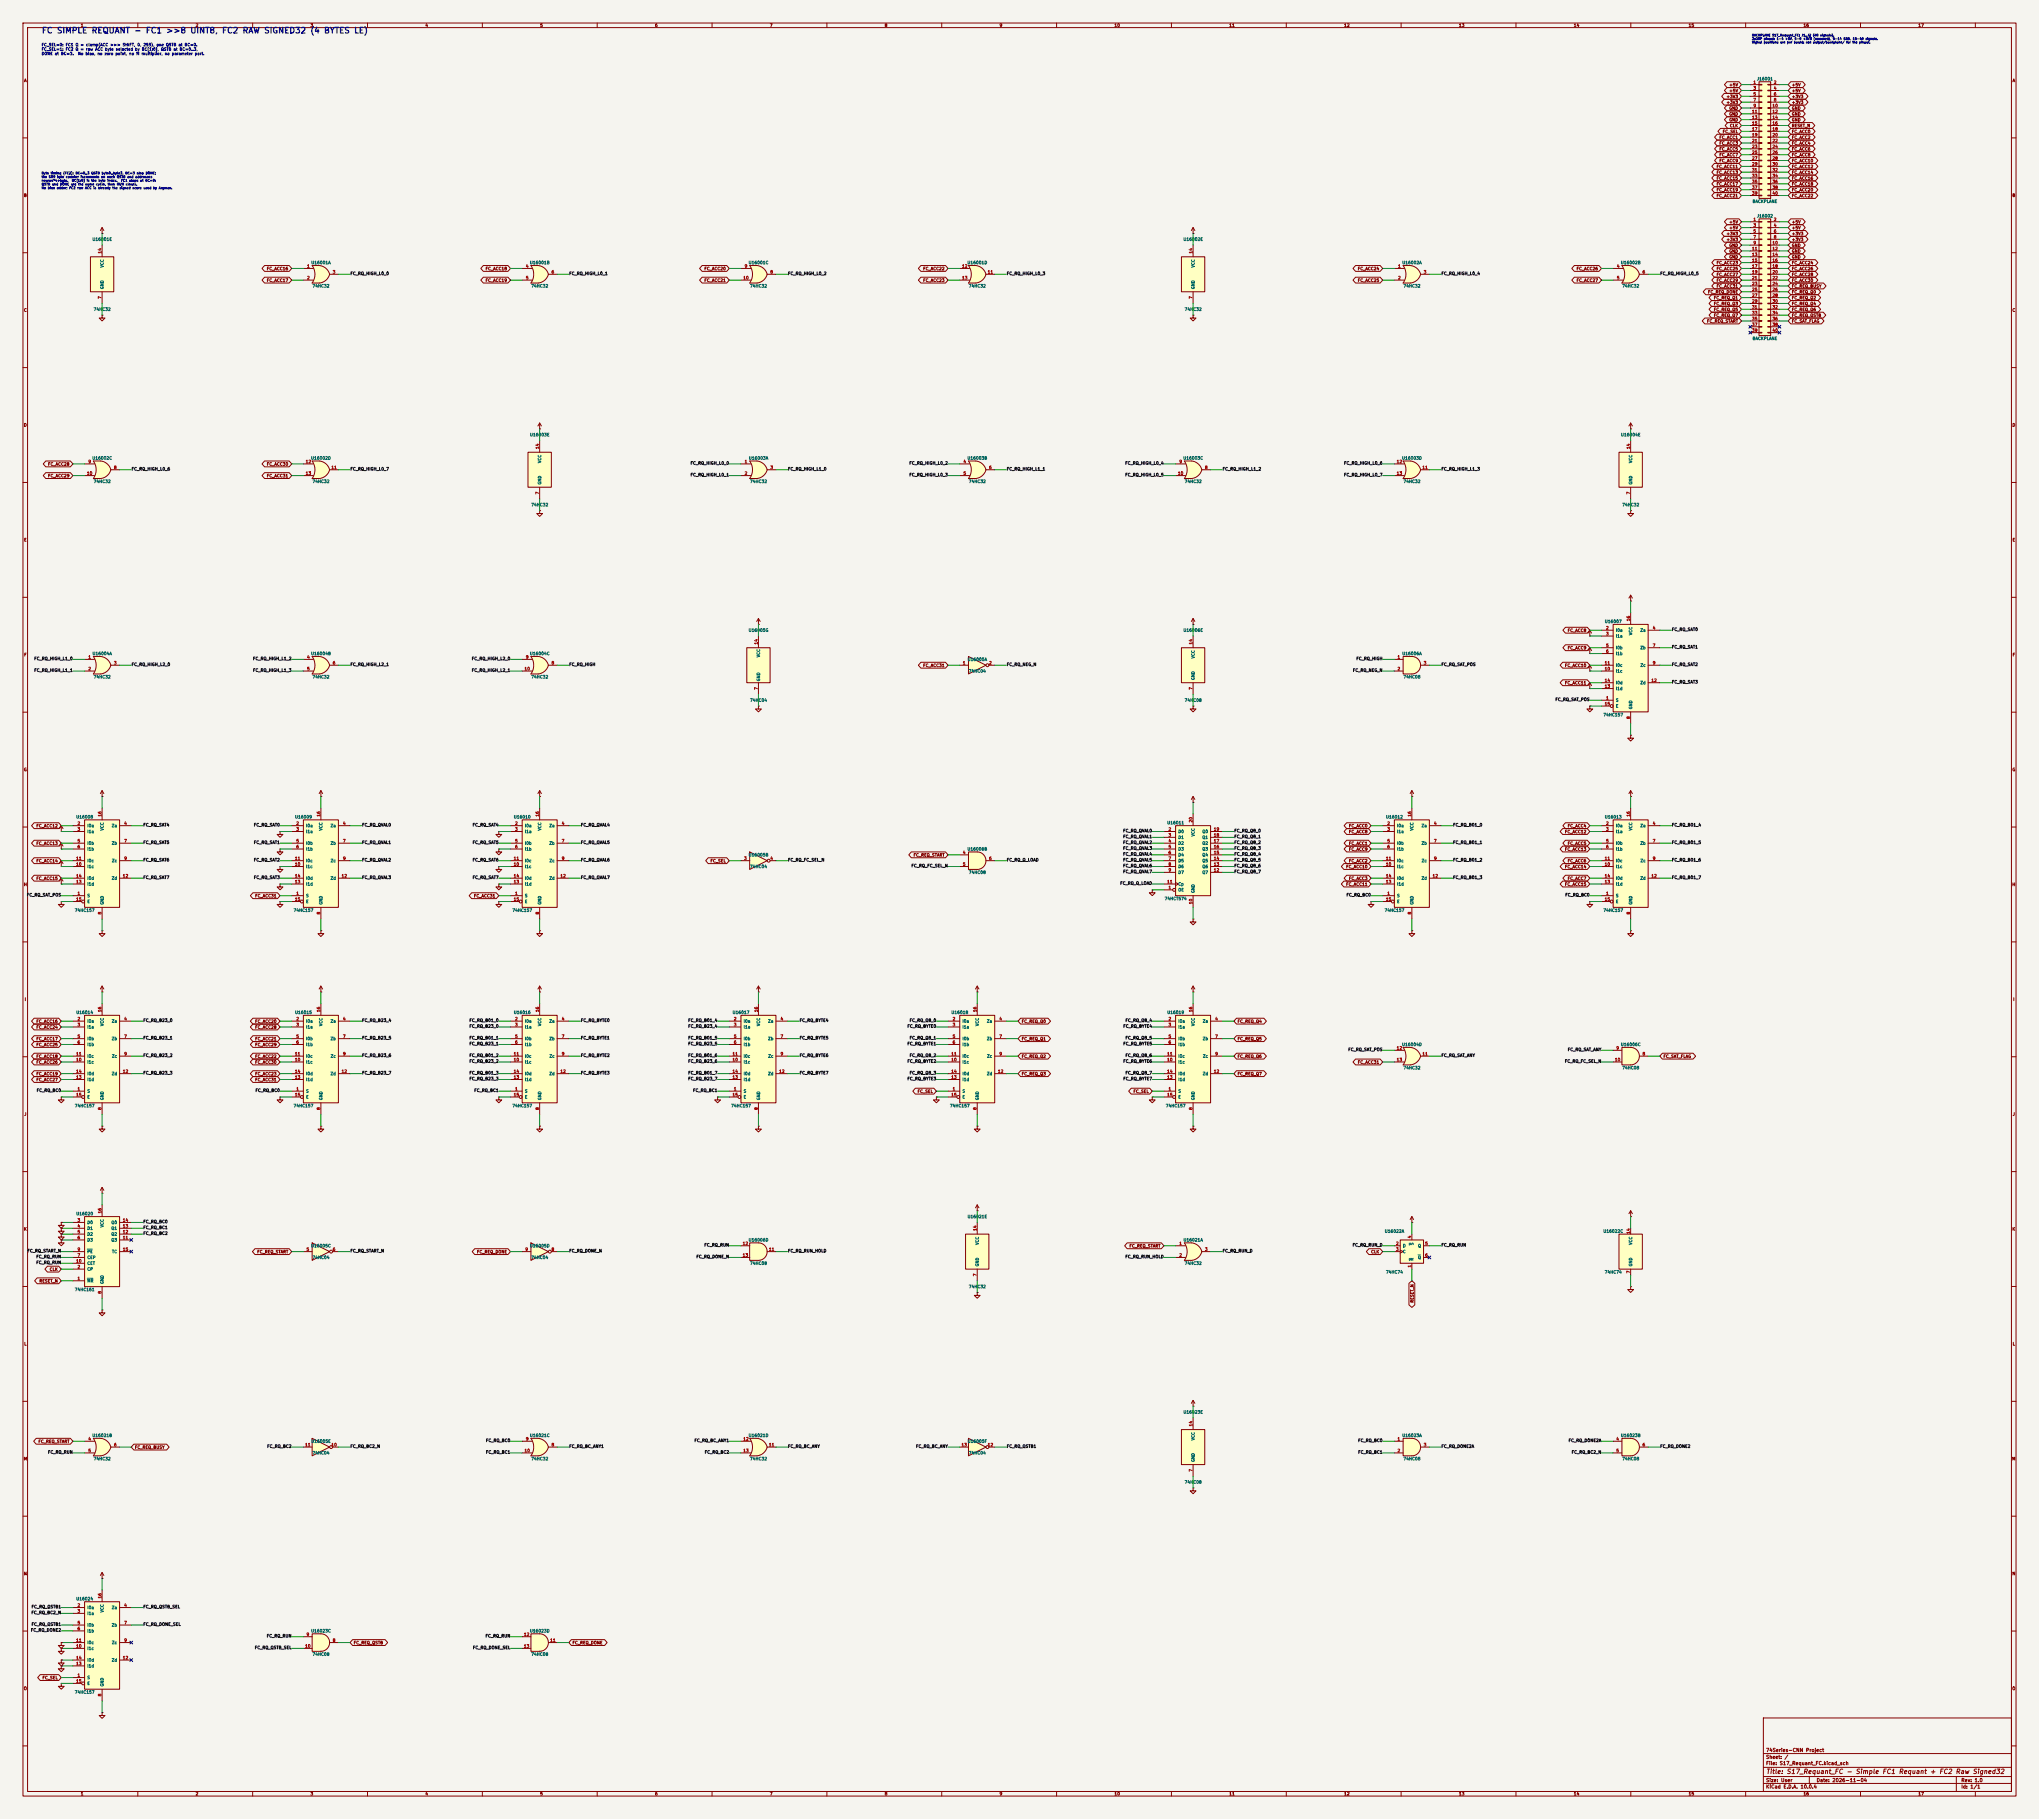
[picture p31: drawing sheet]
<svg xmlns="http://www.w3.org/2000/svg" width="888mm" height="792mm" viewBox="0 0 888 792" stroke-linecap="round" stroke-linejoin="round" font-family="sans-serif">
<defs><g id="words">
<text font-size="2.5" fill="#0000c2" x="18" y="15.1">FC SIMPLE REQUANT - FC1 &gt;&gt;8 UINT8, FC2 RAW SIGNED32 (4 BYTES LE)</text>
<text font-size="2" fill="#840000" x="768.7" y="772.7">Title: S17_Requant_FC - Simple FC1 Requant + FC2 Raw Signed32</text>
<g font-size="1.5" fill="#840000">
<text x="768.7" y="766">Sheet: /</text>
<text x="768.7" y="763">74Series-CNN Project</text>
<text x="768.7" y="768.7">File: S17_Requant_FC.kicad_sch</text>
<text x="768.7" y="778.9">KiCad E.D.A. 10.0.4</text>
<text x="768.7" y="776.1">Size: User</text>
<text x="790.7" y="776.1">Date: 2026-11-04</text>
<text x="853.7" y="776.1">Rev: 1.0</text>
<text x="853.7" y="778.9">Id: 1/1</text>
</g>
<g font-size="1.3" fill="#840000">
<text x="35" y="12">1</text>
<text x="85" y="12">2</text>
<text x="135" y="12">3</text>
<text x="185" y="12">4</text>
<text x="235" y="12">5</text>
<text x="285" y="12">6</text>
<text x="335" y="12">7</text>
<text x="385" y="12">8</text>
<text x="435" y="12">9</text>
<text x="485" y="12">10</text>
<text x="535" y="12">11</text>
<text x="585" y="12">12</text>
<text x="635" y="12">13</text>
<text x="685" y="12">14</text>
<text x="735" y="12">15</text>
<text x="785" y="12">16</text>
<text x="835" y="12">17</text>
<text x="10.3" y="36">A</text>
<text x="752.7" y="37.9">+5V</text>
<text x="752.7" y="40.5">+5V</text>
<text x="779.9" y="37.9">+5V</text>
<text x="779.9" y="40.5">+5V</text>
<text x="876.1" y="36">A</text>
<text x="751.5" y="43">+3V3</text>
<text x="751.5" y="45.5">+3V3</text>
<text x="779.9" y="43">+3V3</text>
<text x="779.9" y="45.5">+3V3</text>
<text x="752.7" y="48.1">GND</text>
<text x="752.7" y="50.6">GND</text>
<text x="752.7" y="53.2">GND</text>
<text x="779.9" y="48.1">GND</text>
<text x="779.9" y="50.6">GND</text>
<text x="779.9" y="53.2">GND</text>
<text x="749.8" y="58.2">FC_SEL</text>
<text x="753" y="55.7">CLK</text>
<text x="779.9" y="55.7">RESET_N</text>
<text x="779.9" y="58.2">FC_ACC0</text>
<text x="748.4" y="60.8">FC_ACC1</text>
<text x="748.4" y="63.3">FC_ACC3</text>
<text x="748.4" y="65.9">FC_ACC5</text>
<text x="779.9" y="60.8">FC_ACC2</text>
<text x="779.9" y="63.3">FC_ACC4</text>
<text x="779.9" y="65.9">FC_ACC6</text>
<text x="748.4" y="68.4">FC_ACC7</text>
<text x="748.4" y="70.9">FC_ACC9</text>
<text x="779.9" y="70.9">FC_ACC10</text>
<text x="779.9" y="68.4">FC_ACC8</text>
<text x="747.2" y="73.5">FC_ACC11</text>
<text x="747.2" y="76">FC_ACC13</text>
<text x="779.9" y="73.5">FC_ACC12</text>
<text x="779.9" y="76">FC_ACC14</text>
<text x="747.2" y="78.6">FC_ACC15</text>
<text x="747.2" y="81.1">FC_ACC17</text>
<text x="747.2" y="83.6">FC_ACC19</text>
<text x="779.9" y="83.6">FC_ACC20</text>
<text x="779.9" y="78.6">FC_ACC16</text>
<text x="779.9" y="81.1">FC_ACC18</text>
<text x="10.3" y="86">B</text>
<text x="747.2" y="86.2">FC_ACC21</text>
<text x="779.9" y="86.2">FC_ACC22</text>
<text x="876" y="86">B</text>
<text x="752.7" y="97.6">+5V</text>
<text x="752.7" y="100.1">+5V</text>
<text x="779.9" y="97.6">+5V</text>
<text x="779.9" y="100.1">+5V</text>
<text x="751.5" y="102.7">+3V3</text>
<text x="751.5" y="105.2">+3V3</text>
<text x="752.7" y="107.8">GND</text>
<text x="779.9" y="102.7">+3V3</text>
<text x="779.9" y="105.2">+3V3</text>
<text x="779.9" y="107.8">GND</text>
<text x="752.7" y="110.3">GND</text>
<text x="752.7" y="112.8">GND</text>
<text x="779.9" y="110.3">GND</text>
<text x="779.9" y="112.8">GND</text>
<text x="116" y="117.9">FC_ACC16</text>
<text x="211.2" y="117.9">FC_ACC18</text>
<text x="306.5" y="117.9">FC_ACC20</text>
<text x="401.7" y="117.9">FC_ACC22</text>
<text x="591" y="117.9">FC_ACC24</text>
<text x="686.2" y="117.9">FC_ACC26</text>
<text x="747.2" y="115.4">FC_ACC23</text>
<text x="747.2" y="117.9">FC_ACC25</text>
<text x="779.9" y="115.4">FC_ACC24</text>
<text x="779.9" y="117.9">FC_ACC26</text>
<text x="116" y="123">FC_ACC17</text>
<text x="211.2" y="123">FC_ACC19</text>
<text x="306.5" y="123">FC_ACC21</text>
<text x="401.7" y="123">FC_ACC23</text>
<text x="591" y="123">FC_ACC25</text>
<text x="686.2" y="123">FC_ACC27</text>
<text x="747.2" y="120.5">FC_ACC27</text>
<text x="747.2" y="123">FC_ACC29</text>
<text x="747.2" y="125.5">FC_ACC31</text>
<text x="779.9" y="120.5">FC_ACC28</text>
<text x="779.9" y="123">FC_ACC30</text>
<text x="779.9" y="125.5">FC_REQ_BUSY</text>
<text x="743.4" y="128.1">FC_REQ_DONE</text>
<text x="746" y="130.6">FC_REQ_Q1</text>
<text x="779.9" y="128.1">FC_REQ_Q0</text>
<text x="779.9" y="130.6">FC_REQ_Q2</text>
<text x="10.3" y="136">C</text>
<text x="746" y="133.2">FC_REQ_Q3</text>
<text x="746" y="135.7">FC_REQ_Q5</text>
<text x="779.9" y="133.2">FC_REQ_Q4</text>
<text x="779.9" y="135.7">FC_REQ_Q6</text>
<text x="876" y="136">C</text>
<text x="743" y="140.8">FC_REQ_START</text>
<text x="746" y="138.2">FC_REQ_Q7</text>
<text x="779.9" y="138.2">FC_REQ_QSTB</text>
<text x="779.9" y="140.8">FC_SAT_FLAG</text>
<text x="10.3" y="186">D</text>
<text x="876" y="186">D</text>
<text x="20.7" y="203">FC_ACC28</text>
<text x="116" y="203">FC_ACC30</text>
<text x="20.7" y="208.1">FC_ACC29</text>
<text x="116" y="208.1">FC_ACC31</text>
<text x="10.3" y="236">E</text>
<text x="876" y="236">E</text>
<text x="682.4" y="275.4">FC_ACC8</text>
<text x="10.3" y="286">F</text>
<text x="682.4" y="283">FC_ACC9</text>
<text x="876.1" y="286">F</text>
<text x="401.7" y="290.6">FC_ACC31</text>
<text x="681.1" y="290.6">FC_ACC10</text>
<text x="681.1" y="298.3">FC_ACC11</text>
<text x="10.3" y="336">G</text>
<text x="876" y="336">G</text>
<text x="15.7" y="360.5">FC_ACC12</text>
<text x="587.1" y="363">FC_ACC8</text>
<text x="587.1" y="360.5">FC_ACC0</text>
<text x="681.1" y="363">FC_ACC12</text>
<text x="682.4" y="360.5">FC_ACC4</text>
<text x="15.7" y="368.1">FC_ACC13</text>
<text x="587.1" y="370.7">FC_ACC9</text>
<text x="587.1" y="368.1">FC_ACC1</text>
<text x="681.1" y="370.7">FC_ACC13</text>
<text x="682.4" y="368.1">FC_ACC5</text>
<text x="15.7" y="375.7">FC_ACC14</text>
<text x="309.2" y="375.7">FC_SEL</text>
<text x="397.6" y="373.2">FC_REQ_START</text>
<text x="587.1" y="375.7">FC_ACC2</text>
<text x="682.4" y="375.7">FC_ACC6</text>
<text x="15.7" y="383.4">FC_ACC15</text>
<text x="585.9" y="378.3">FC_ACC10</text>
<text x="587.1" y="383.4">FC_ACC3</text>
<text x="681.1" y="378.3">FC_ACC14</text>
<text x="682.4" y="383.4">FC_ACC7</text>
<text x="10.2" y="386">H</text>
<text x="585.9" y="385.9">FC_ACC11</text>
<text x="681.1" y="385.9">FC_ACC15</text>
<text x="875.9" y="386">H</text>
<text x="110.9" y="391">FC_ACC31</text>
<text x="206.2" y="391">FC_ACC31</text>
<text x="10.6" y="436">I</text>
<text x="876.3" y="436">I</text>
<text x="15.7" y="445.6">FC_ACC16</text>
<text x="15.7" y="448.1">FC_ACC24</text>
<text x="110.9" y="445.6">FC_ACC20</text>
<text x="110.9" y="448.1">FC_ACC28</text>
<text x="444.7" y="445.6">FC_REQ_Q0</text>
<text x="538.6" y="445.6">FC_REQ_Q4</text>
<text x="15.7" y="453.2">FC_ACC17</text>
<text x="15.7" y="455.7">FC_ACC25</text>
<text x="110.9" y="453.2">FC_ACC21</text>
<text x="110.9" y="455.7">FC_ACC29</text>
<text x="444.7" y="453.2">FC_REQ_Q1</text>
<text x="538.6" y="453.2">FC_REQ_Q5</text>
<text x="15.7" y="460.8">FC_ACC18</text>
<text x="110.9" y="460.8">FC_ACC22</text>
<text x="444.7" y="460.8">FC_REQ_Q2</text>
<text x="538.6" y="460.8">FC_REQ_Q6</text>
<text x="724.1" y="460.8">FC_SAT_FLAG</text>
<text x="15.7" y="463.4">FC_ACC26</text>
<text x="110.9" y="463.4">FC_ACC30</text>
<text x="591" y="463.4">FC_ACC31</text>
<text x="15.7" y="471">FC_ACC27</text>
<text x="15.7" y="468.4">FC_ACC19</text>
<text x="110.9" y="471">FC_ACC31</text>
<text x="110.9" y="468.4">FC_ACC23</text>
<text x="444.7" y="468.4">FC_REQ_Q3</text>
<text x="538.6" y="468.4">FC_REQ_Q7</text>
<text x="399.3" y="476.1">FC_SEL</text>
<text x="493.3" y="476.1">FC_SEL</text>
<text x="10.4" y="486">J</text>
<text x="876.1" y="486">J</text>
<text x="10.3" y="536">K</text>
<text x="876" y="536">K</text>
<text x="111.8" y="545.9">FC_REQ_START</text>
<text x="207.5" y="545.9">FC_REQ_DONE</text>
<text x="491.6" y="543.4">FC_REQ_START</text>
<text x="596.8" y="545.9">CLK</text>
<text x="21.5" y="553.5">CLK</text>
<text x="17" y="558.6">RESET_N</text>
<text x="615.7" y="567.2" transform="rotate(-90 615.7 567.2)">RESET_N</text>
<text x="10.4" y="586">L</text>
<text x="876.1" y="586">L</text>
<text x="16.6" y="628.5">FC_REQ_START</text>
<text x="58.6" y="631">FC_REQ_BUSY</text>
<text x="10.2" y="636">M</text>
<text x="875.9" y="636">M</text>
<text x="10.2" y="686">N</text>
<text x="875.9" y="686">N</text>
<text x="153.8" y="716.1">FC_REQ_QSTB</text>
<text x="249.1" y="716.1">FC_REQ_DONE</text>
<text x="18.3" y="731.3">FC_SEL</text>
<text x="10.2" y="736">O</text>
<text x="875.9" y="736">O</text>
<text x="35" y="781.9">1</text>
<text x="85" y="781.9">2</text>
<text x="135" y="781.9">3</text>
<text x="185" y="781.9">4</text>
<text x="235" y="781.9">5</text>
<text x="285" y="781.9">6</text>
<text x="335" y="781.9">7</text>
<text x="385" y="781.9">8</text>
<text x="435" y="781.9">9</text>
<text x="485" y="781.9">10</text>
<text x="535" y="781.9">11</text>
<text x="585" y="781.9">12</text>
<text x="635" y="781.9">13</text>
<text x="685" y="781.9">14</text>
<text x="735" y="781.9">15</text>
<text x="785" y="781.9">16</text>
<text x="835" y="781.9">17</text>
</g>
<g font-size="1.3" fill="#006464">
<text x="764.7" y="35.3">J16001</text>
<text x="762.9" y="88.6">BACKPLANE</text>
<text x="764.7" y="95">J16002</text>
<text x="40.1" y="105.1">U16001E</text>
<text x="515.1" y="105.1">U16002E</text>
<text x="45.4" y="116.6" transform="rotate(-90 45.4 116.6)">VCC</text>
<text x="135.4" y="115.3">U16001A</text>
<text x="230.5" y="115.3">U16001B</text>
<text x="325.8" y="115.3">U16001C</text>
<text x="421" y="115.3">U16001D</text>
<text x="520.4" y="116.6" transform="rotate(-90 520.4 116.6)">VCC</text>
<text x="610.3" y="115.3">U16002A</text>
<text x="705.5" y="115.3">U16002B</text>
<text x="135.9" y="125.5">74HC32</text>
<text x="231.1" y="125.5">74HC32</text>
<text x="326.4" y="125.5">74HC32</text>
<text x="421.6" y="125.5">74HC32</text>
<text x="610.9" y="125.5">74HC32</text>
<text x="706.1" y="125.5">74HC32</text>
<text x="45.4" y="126" transform="rotate(-90 45.4 126)">GND</text>
<text x="520.4" y="126" transform="rotate(-90 520.4 126)">GND</text>
<text x="40.6" y="135.6">74HC32</text>
<text x="515.6" y="135.6">74HC32</text>
<text x="762.9" y="148.3">BACKPLANE</text>
<text x="230.6" y="190.2">U16003E</text>
<text x="705.6" y="190.2">U16004E</text>
<text x="40" y="200.4">U16002C</text>
<text x="135.3" y="200.4">U16002D</text>
<text x="235.9" y="201.7" transform="rotate(-90 235.9 201.7)">VCC</text>
<text x="325.9" y="200.4">U16003A</text>
<text x="421" y="200.4">U16003B</text>
<text x="515" y="200.4">U16003C</text>
<text x="610.3" y="200.4">U16003D</text>
<text x="710.9" y="201.7" transform="rotate(-90 710.9 201.7)">VCC</text>
<text x="40.6" y="210.5">74HC32</text>
<text x="135.9" y="210.5">74HC32</text>
<text x="235.9" y="211.1" transform="rotate(-90 235.9 211.1)">GND</text>
<text x="326.4" y="210.5">74HC32</text>
<text x="421.6" y="210.5">74HC32</text>
<text x="515.6" y="210.5">74HC32</text>
<text x="610.9" y="210.5">74HC32</text>
<text x="710.9" y="211.1" transform="rotate(-90 710.9 211.1)">GND</text>
<text x="231.1" y="220.7">74HC32</text>
<text x="706.1" y="220.7">74HC32</text>
<text x="325.8" y="275.3">U16005G</text>
<text x="515.1" y="275.3">U16006E</text>
<text x="698.5" y="271.5">U16007</text>
<text x="703.3" y="275.3">I0a</text>
<text x="714" y="275.3">Za</text>
<text x="703.3" y="277.9">I1a</text>
<text x="710.9" y="276.6" transform="rotate(-90 710.9 276.6)">VCC</text>
<text x="40.1" y="285.5">U16004A</text>
<text x="135.3" y="285.5">U16004B</text>
<text x="230.5" y="285.5">U16004C</text>
<text x="331.2" y="286.3" transform="rotate(-90 331.2 286.3)">VCC</text>
<text x="520.4" y="286.8" transform="rotate(-90 520.4 286.8)">VCC</text>
<text x="610.3" y="285.5">U16006A</text>
<text x="703.3" y="282.9">I0b</text>
<text x="703.3" y="285.5">I1b</text>
<text x="714" y="282.9">Zb</text>
<text x="421.1" y="288">U16005A</text>
<text x="421.6" y="293.1">74HC04</text>
<text x="703.3" y="293.1">I1c</text>
<text x="703.3" y="290.6">I0c</text>
<text x="714" y="290.6">Zc</text>
<text x="40.6" y="295.6">74HC32</text>
<text x="135.9" y="295.6">74HC32</text>
<text x="231.1" y="295.6">74HC32</text>
<text x="331.2" y="296.7" transform="rotate(-90 331.2 296.7)">GND</text>
<text x="520.4" y="296.2" transform="rotate(-90 520.4 296.2)">GND</text>
<text x="610.9" y="295.6">74HC08</text>
<text x="703.3" y="298.2">I0d</text>
<text x="714" y="298.2">Zd</text>
<text x="326.4" y="305.8">74HC04</text>
<text x="515.6" y="305.8">74HC08</text>
<text x="703.3" y="305.8">S</text>
<text x="703.3" y="300.7">I1d</text>
<text x="703.3" y="308.3">E</text>
<text x="710.9" y="308.9" transform="rotate(-90 710.9 308.9)">GND</text>
<text x="697.9" y="312.1">74HC157</text>
<text x="33" y="356.6">U16008</text>
<text x="128.3" y="356.6">U16009</text>
<text x="223.5" y="356.6">U16010</text>
<text x="508" y="359.1">U16011</text>
<text x="603.3" y="356.6">U16012</text>
<text x="698.5" y="356.6">U16013</text>
<text x="37.8" y="360.4">I0a</text>
<text x="37.8" y="362.9">I1a</text>
<text x="45.4" y="361.7" transform="rotate(-90 45.4 361.7)">VCC</text>
<text x="48.5" y="360.4">Za</text>
<text x="133.1" y="360.4">I0a</text>
<text x="133.1" y="362.9">I1a</text>
<text x="140.7" y="361.7" transform="rotate(-90 140.7 361.7)">VCC</text>
<text x="143.7" y="360.4">Za</text>
<text x="228.3" y="360.4">I0a</text>
<text x="228.3" y="362.9">I1a</text>
<text x="235.9" y="361.7" transform="rotate(-90 235.9 361.7)">VCC</text>
<text x="239" y="360.4">Za</text>
<text x="512.8" y="362.9">D0</text>
<text x="512.8" y="365.5">D1</text>
<text x="520.4" y="364.3" transform="rotate(-90 520.4 364.3)">VCC</text>
<text x="523.3" y="365.5">Q1</text>
<text x="523.3" y="362.9">Q0</text>
<text x="608.1" y="360.4">I0a</text>
<text x="608.1" y="362.9">I1a</text>
<text x="615.7" y="361.7" transform="rotate(-90 615.7 361.7)">VCC</text>
<text x="618.7" y="360.4">Za</text>
<text x="703.3" y="360.4">I0a</text>
<text x="703.3" y="362.9">I1a</text>
<text x="710.9" y="361.7" transform="rotate(-90 710.9 361.7)">VCC</text>
<text x="714" y="360.4">Za</text>
<text x="37.8" y="368">I0b</text>
<text x="37.8" y="370.6">I1b</text>
<text x="48.5" y="368">Zb</text>
<text x="133.1" y="368">I0b</text>
<text x="133.1" y="370.6">I1b</text>
<text x="143.7" y="368">Zb</text>
<text x="228.3" y="368">I0b</text>
<text x="228.3" y="370.6">I1b</text>
<text x="239" y="368">Zb</text>
<text x="421" y="370.6">U16006B</text>
<text x="512.8" y="368">D2</text>
<text x="512.8" y="370.6">D3</text>
<text x="523.3" y="370.6">Q3</text>
<text x="523.3" y="368">Q2</text>
<text x="608.1" y="368">I0b</text>
<text x="608.1" y="370.6">I1b</text>
<text x="618.7" y="368">Zb</text>
<text x="703.3" y="368">I0b</text>
<text x="703.3" y="370.6">I1b</text>
<text x="714" y="368">Zb</text>
<text x="37.8" y="375.6">I0c</text>
<text x="48.6" y="375.6">Zc</text>
<text x="133.1" y="375.6">I0c</text>
<text x="143.8" y="375.6">Zc</text>
<text x="228.3" y="375.6">I0c</text>
<text x="239.1" y="375.6">Zc</text>
<text x="325.8" y="373.1">U16005B</text>
<text x="512.8" y="373.1">D4</text>
<text x="512.8" y="375.6">D5</text>
<text x="523.3" y="375.6">Q5</text>
<text x="523.3" y="373.1">Q4</text>
<text x="608.1" y="375.6">I0c</text>
<text x="618.8" y="375.6">Zc</text>
<text x="703.3" y="375.6">I0c</text>
<text x="714" y="375.6">Zc</text>
<text x="37.8" y="378.2">I1c</text>
<text x="37.8" y="383.3">I0d</text>
<text x="48.5" y="383.3">Zd</text>
<text x="133.1" y="378.2">I1c</text>
<text x="133.1" y="383.3">I0d</text>
<text x="143.7" y="383.3">Zd</text>
<text x="228.3" y="378.2">I1c</text>
<text x="228.3" y="383.3">I0d</text>
<text x="239" y="383.3">Zd</text>
<text x="326.4" y="378.2">74HC04</text>
<text x="421.6" y="380.7">74HC08</text>
<text x="512.8" y="378.2">D6</text>
<text x="512.8" y="380.7">D7</text>
<text x="523.3" y="380.7">Q7</text>
<text x="523.3" y="378.2">Q6</text>
<text x="608.1" y="378.2">I1c</text>
<text x="608.1" y="383.3">I0d</text>
<text x="618.7" y="383.3">Zd</text>
<text x="703.3" y="378.2">I1c</text>
<text x="703.3" y="383.3">I0d</text>
<text x="714" y="383.3">Zd</text>
<text x="37.8" y="385.8">I1d</text>
<text x="133.1" y="385.8">I1d</text>
<text x="228.3" y="385.8">I1d</text>
<text x="512.8" y="388.3">OE</text>
<text x="512.8" y="385.8">Cp</text>
<text x="520.4" y="388.9" transform="rotate(-90 520.4 388.9)">GND</text>
<text x="608.1" y="385.8">I1d</text>
<text x="703.3" y="385.8">I1d</text>
<text x="37.8" y="390.9">S</text>
<text x="37.8" y="393.4">E</text>
<text x="45.4" y="394" transform="rotate(-90 45.4 394)">GND</text>
<text x="133.1" y="390.9">S</text>
<text x="133.1" y="393.4">E</text>
<text x="140.7" y="394" transform="rotate(-90 140.7 394)">GND</text>
<text x="228.3" y="390.9">S</text>
<text x="228.3" y="393.4">E</text>
<text x="235.9" y="394" transform="rotate(-90 235.9 394)">GND</text>
<text x="506.9" y="392.2">74HCT574</text>
<text x="608.1" y="390.9">S</text>
<text x="608.1" y="393.4">E</text>
<text x="615.7" y="394" transform="rotate(-90 615.7 394)">GND</text>
<text x="703.3" y="390.9">S</text>
<text x="703.3" y="393.4">E</text>
<text x="710.9" y="394" transform="rotate(-90 710.9 394)">GND</text>
<text x="32.4" y="397.2">74HC157</text>
<text x="127.7" y="397.2">74HC157</text>
<text x="222.9" y="397.2">74HC157</text>
<text x="602.6" y="397.2">74HC157</text>
<text x="697.9" y="397.2">74HC157</text>
<text x="33" y="441.7">U16014</text>
<text x="128.3" y="441.7">U16015</text>
<text x="223.5" y="441.7">U16016</text>
<text x="318.8" y="441.7">U16017</text>
<text x="414" y="441.7">U16018</text>
<text x="508" y="441.7">U16019</text>
<text x="37.8" y="445.5">I0a</text>
<text x="37.8" y="448">I1a</text>
<text x="45.4" y="446.8" transform="rotate(-90 45.4 446.8)">VCC</text>
<text x="48.5" y="445.5">Za</text>
<text x="133.1" y="445.5">I0a</text>
<text x="133.1" y="448">I1a</text>
<text x="140.7" y="446.8" transform="rotate(-90 140.7 446.8)">VCC</text>
<text x="143.7" y="445.5">Za</text>
<text x="228.3" y="445.5">I0a</text>
<text x="228.3" y="448">I1a</text>
<text x="235.9" y="446.8" transform="rotate(-90 235.9 446.8)">VCC</text>
<text x="239" y="445.5">Za</text>
<text x="323.6" y="445.5">I0a</text>
<text x="323.6" y="448">I1a</text>
<text x="331.2" y="446.8" transform="rotate(-90 331.2 446.8)">VCC</text>
<text x="334.2" y="445.5">Za</text>
<text x="418.8" y="445.5">I0a</text>
<text x="418.8" y="448">I1a</text>
<text x="426.4" y="446.8" transform="rotate(-90 426.4 446.8)">VCC</text>
<text x="429.5" y="445.5">Za</text>
<text x="512.8" y="445.5">I0a</text>
<text x="512.8" y="448">I1a</text>
<text x="520.4" y="446.8" transform="rotate(-90 520.4 446.8)">VCC</text>
<text x="523.5" y="445.5">Za</text>
<text x="37.8" y="453.1">I0b</text>
<text x="37.8" y="455.7">I1b</text>
<text x="48.5" y="453.1">Zb</text>
<text x="133.1" y="453.1">I0b</text>
<text x="133.1" y="455.7">I1b</text>
<text x="143.7" y="453.1">Zb</text>
<text x="228.3" y="453.1">I0b</text>
<text x="228.3" y="455.7">I1b</text>
<text x="239" y="453.1">Zb</text>
<text x="323.6" y="453.1">I0b</text>
<text x="323.6" y="455.7">I1b</text>
<text x="334.2" y="453.1">Zb</text>
<text x="418.8" y="453.1">I0b</text>
<text x="418.8" y="455.7">I1b</text>
<text x="429.5" y="453.1">Zb</text>
<text x="512.8" y="453.1">I0b</text>
<text x="512.8" y="455.7">I1b</text>
<text x="523.5" y="453.1">Zb</text>
<text x="610.3" y="455.7">U16004D</text>
<text x="705.5" y="455.7">U16006C</text>
<text x="37.8" y="460.7">I0c</text>
<text x="48.6" y="460.7">Zc</text>
<text x="133.1" y="460.7">I0c</text>
<text x="143.8" y="460.7">Zc</text>
<text x="228.3" y="460.7">I0c</text>
<text x="239.1" y="460.7">Zc</text>
<text x="323.6" y="460.7">I0c</text>
<text x="334.3" y="460.7">Zc</text>
<text x="418.8" y="460.7">I0c</text>
<text x="429.6" y="460.7">Zc</text>
<text x="512.8" y="460.7">I0c</text>
<text x="523.5" y="460.7">Zc</text>
<text x="37.8" y="463.3">I1c</text>
<text x="133.1" y="463.3">I1c</text>
<text x="228.3" y="463.3">I1c</text>
<text x="323.6" y="463.3">I1c</text>
<text x="418.8" y="463.3">I1c</text>
<text x="512.8" y="463.3">I1c</text>
<text x="610.9" y="465.8">74HC32</text>
<text x="706.1" y="465.8">74HC08</text>
<text x="37.8" y="470.9">I1d</text>
<text x="37.8" y="468.4">I0d</text>
<text x="48.5" y="468.4">Zd</text>
<text x="133.1" y="470.9">I1d</text>
<text x="133.1" y="468.4">I0d</text>
<text x="143.7" y="468.4">Zd</text>
<text x="228.3" y="470.9">I1d</text>
<text x="228.3" y="468.4">I0d</text>
<text x="239" y="468.4">Zd</text>
<text x="323.6" y="470.9">I1d</text>
<text x="323.6" y="468.4">I0d</text>
<text x="334.2" y="468.4">Zd</text>
<text x="418.8" y="470.9">I1d</text>
<text x="418.8" y="468.4">I0d</text>
<text x="429.5" y="468.4">Zd</text>
<text x="512.8" y="470.9">I1d</text>
<text x="512.8" y="468.4">I0d</text>
<text x="523.5" y="468.4">Zd</text>
<text x="37.8" y="476">S</text>
<text x="37.8" y="478.5">E</text>
<text x="45.4" y="479.1" transform="rotate(-90 45.4 479.1)">GND</text>
<text x="133.1" y="476">S</text>
<text x="133.1" y="478.5">E</text>
<text x="140.7" y="479.1" transform="rotate(-90 140.7 479.1)">GND</text>
<text x="228.3" y="476">S</text>
<text x="228.3" y="478.5">E</text>
<text x="235.9" y="479.1" transform="rotate(-90 235.9 479.1)">GND</text>
<text x="323.6" y="476">S</text>
<text x="323.6" y="478.5">E</text>
<text x="331.2" y="479.1" transform="rotate(-90 331.2 479.1)">GND</text>
<text x="418.8" y="476">S</text>
<text x="418.8" y="478.5">E</text>
<text x="426.4" y="479.1" transform="rotate(-90 426.4 479.1)">GND</text>
<text x="512.8" y="476">S</text>
<text x="512.8" y="478.5">E</text>
<text x="520.4" y="479.1" transform="rotate(-90 520.4 479.1)">GND</text>
<text x="32.4" y="482.3">74HC157</text>
<text x="127.7" y="482.3">74HC157</text>
<text x="222.9" y="482.3">74HC157</text>
<text x="318.2" y="482.3">74HC157</text>
<text x="413.4" y="482.3">74HC157</text>
<text x="507.4" y="482.3">74HC157</text>
<text x="33" y="529.3">U16020</text>
<text x="37.8" y="533.1">D0</text>
<text x="48.3" y="533.1">Q0</text>
<text x="421.1" y="530.6">U16021E</text>
<text x="37.8" y="535.7">D1</text>
<text x="37.8" y="538.2">D2</text>
<text x="45.4" y="534.5" transform="rotate(-90 45.4 534.5)">VCC</text>
<text x="48.3" y="538.2">Q2</text>
<text x="48.3" y="535.7">Q1</text>
<text x="602.7" y="536.9">U16022A</text>
<text x="697.9" y="536.9">U16022C</text>
<text x="37.8" y="540.7">D3</text>
<text x="37.8" y="545.8">PE</text>
<text x="48.3" y="540.7">Q3</text>
<text x="48.6" y="545.8">TC</text>
<text x="135.3" y="543.3">U16005C</text>
<text x="230.5" y="543.3">U16005D</text>
<text x="325.8" y="540.7">U16006D</text>
<text x="426.4" y="542.1" transform="rotate(-90 426.4 542.1)">VCC</text>
<text x="515.1" y="540.7">U16021A</text>
<text x="610.6" y="543.3">D</text>
<text x="610.6" y="545.8">C</text>
<text x="615.7" y="542.2" transform="rotate(-90 615.7 542.2)">S</text>
<text x="617.2" y="543.3">Q</text>
<text x="710.9" y="542.1" transform="rotate(-90 710.9 542.1)">VCC</text>
<text x="37.8" y="548.4">CEP</text>
<text x="37.8" y="550.9">CET</text>
<text x="135.9" y="548.4">74HC04</text>
<text x="231.1" y="548.4">74HC04</text>
<text x="326.4" y="550.9">74HC08</text>
<text x="426.4" y="551.5" transform="rotate(-90 426.4 551.5)">GND</text>
<text x="515.6" y="550.9">74HC32</text>
<text x="615.7" y="548.9" transform="rotate(-90 615.7 548.9)">R</text>
<text x="617.2" y="548.4">Q</text>
<text x="710.9" y="551.5" transform="rotate(-90 710.9 551.5)">GND</text>
<text x="37.8" y="553.4">CP</text>
<text x="603.2" y="554.7">74HC74</text>
<text x="698.5" y="554.7">74HC74</text>
<text x="32.4" y="562.3">74HC161</text>
<text x="37.8" y="558.5">MR</text>
<text x="45.4" y="559.1" transform="rotate(-90 45.4 559.1)">GND</text>
<text x="421.6" y="561.1">74HC32</text>
<text x="515.1" y="615.7">U16023E</text>
<text x="40" y="625.8">U16021B</text>
<text x="135.3" y="628.4">U16005E</text>
<text x="230.5" y="625.8">U16021C</text>
<text x="325.8" y="625.8">U16021D</text>
<text x="421.1" y="628.4">U16005F</text>
<text x="520.4" y="627.2" transform="rotate(-90 520.4 627.2)">VCC</text>
<text x="610.3" y="625.8">U16023A</text>
<text x="705.5" y="625.8">U16023B</text>
<text x="40.6" y="636">74HC32</text>
<text x="135.9" y="633.5">74HC04</text>
<text x="231.1" y="636">74HC32</text>
<text x="326.4" y="636">74HC32</text>
<text x="421.6" y="633.5">74HC04</text>
<text x="610.9" y="636">74HC08</text>
<text x="706.1" y="636">74HC08</text>
<text x="520.4" y="636.5" transform="rotate(-90 520.4 636.5)">GND</text>
<text x="515.6" y="646.2">74HC08</text>
<text x="33" y="697">U16024</text>
<text x="37.8" y="700.8">I0a</text>
<text x="48.5" y="700.8">Za</text>
<text x="37.8" y="703.3">I1a</text>
<text x="45.4" y="702.1" transform="rotate(-90 45.4 702.1)">VCC</text>
<text x="37.8" y="708.4">I0b</text>
<text x="37.8" y="710.9">I1b</text>
<text x="48.5" y="708.4">Zb</text>
<text x="135.3" y="710.9">U16023C</text>
<text x="230.5" y="710.9">U16023D</text>
<text x="37.8" y="718.5">I1c</text>
<text x="37.8" y="716">I0c</text>
<text x="48.6" y="716">Zc</text>
<text x="37.8" y="723.6">I0d</text>
<text x="48.5" y="723.6">Zd</text>
<text x="135.9" y="721.1">74HC08</text>
<text x="231.1" y="721.1">74HC08</text>
<text x="37.8" y="731.2">S</text>
<text x="37.8" y="726.2">I1d</text>
<text x="32.4" y="737.6">74HC157</text>
<text x="37.8" y="733.8">E</text>
<text x="45.4" y="734.3" transform="rotate(-90 45.4 734.3)">GND</text>
</g>
<g font-size="1.3" fill="#a90000">
<text x="763.2" y="36.8">1</text>
<text x="763.2" y="39.4">3</text>
<text x="763.2" y="41.9">5</text>
<text x="772.1" y="36.8">2</text>
<text x="772.1" y="39.4">4</text>
<text x="772.1" y="41.9">6</text>
<text x="763.2" y="44.4">7</text>
<text x="763.2" y="47">9</text>
<text x="771.5" y="47">10</text>
<text x="772.1" y="44.4">8</text>
<text x="762.6" y="49.5">11</text>
<text x="762.6" y="52.1">13</text>
<text x="771.5" y="49.5">12</text>
<text x="771.5" y="52.1">14</text>
<text x="762.6" y="54.6">15</text>
<text x="762.6" y="57.1">17</text>
<text x="762.6" y="59.7">19</text>
<text x="771.5" y="54.6">16</text>
<text x="771.5" y="57.1">18</text>
<text x="771.5" y="59.7">20</text>
<text x="762.6" y="62.2">21</text>
<text x="762.6" y="64.8">23</text>
<text x="771.5" y="62.2">22</text>
<text x="771.5" y="64.8">24</text>
<text x="762.6" y="67.3">25</text>
<text x="762.6" y="69.8">27</text>
<text x="771.5" y="67.3">26</text>
<text x="771.5" y="69.8">28</text>
<text x="762.6" y="72.4">29</text>
<text x="762.6" y="74.9">31</text>
<text x="762.6" y="77.5">33</text>
<text x="771.5" y="72.4">30</text>
<text x="771.5" y="74.9">32</text>
<text x="771.5" y="77.5">34</text>
<text x="762.6" y="80">35</text>
<text x="762.6" y="82.5">37</text>
<text x="771.5" y="80">36</text>
<text x="771.5" y="82.5">38</text>
<text x="762.6" y="85.1">39</text>
<text x="771.5" y="85.1">40</text>
<text x="763.2" y="96.5">1</text>
<text x="763.2" y="99.1">3</text>
<text x="763.2" y="101.6">5</text>
<text x="772.1" y="96.5">2</text>
<text x="772.1" y="99.1">4</text>
<text x="772.1" y="101.6">6</text>
<text x="763.2" y="104.1">7</text>
<text x="763.2" y="106.7">9</text>
<text x="771.5" y="106.7">10</text>
<text x="772.1" y="104.1">8</text>
<text x="44.4" y="110.6" transform="rotate(-90 44.4 110.6)">14</text>
<text x="519.4" y="110.6" transform="rotate(-90 519.4 110.6)">14</text>
<text x="762.6" y="109.2">11</text>
<text x="762.6" y="111.8">13</text>
<text x="771.5" y="109.2">12</text>
<text x="771.5" y="111.8">14</text>
<text x="133.5" y="116.8">1</text>
<text x="144.7" y="119.4">3</text>
<text x="228.8" y="116.8">4</text>
<text x="240" y="119.4">6</text>
<text x="324" y="116.8">9</text>
<text x="335.2" y="119.4">8</text>
<text x="418.7" y="116.8">12</text>
<text x="429.9" y="119.4">11</text>
<text x="608.5" y="116.8">1</text>
<text x="619.7" y="119.4">3</text>
<text x="703.8" y="116.8">4</text>
<text x="714.9" y="119.4">6</text>
<text x="762.6" y="114.3">15</text>
<text x="762.6" y="116.8">17</text>
<text x="762.6" y="119.4">19</text>
<text x="771.5" y="114.3">16</text>
<text x="771.5" y="116.8">18</text>
<text x="771.5" y="119.4">20</text>
<text x="133.5" y="121.9">2</text>
<text x="228.8" y="121.9">5</text>
<text x="323.4" y="121.9">10</text>
<text x="418.7" y="121.9">13</text>
<text x="608.5" y="121.9">2</text>
<text x="703.8" y="121.9">5</text>
<text x="762.6" y="121.9">21</text>
<text x="762.6" y="124.5">23</text>
<text x="771.5" y="121.9">22</text>
<text x="771.5" y="124.5">24</text>
<text x="44.4" y="130.3" transform="rotate(-90 44.4 130.3)">7</text>
<text x="519.4" y="130.3" transform="rotate(-90 519.4 130.3)">7</text>
<text x="762.6" y="127">25</text>
<text x="762.6" y="129.5">27</text>
<text x="771.5" y="127">26</text>
<text x="771.5" y="129.5">28</text>
<text x="762.6" y="132.1">29</text>
<text x="762.6" y="134.6">31</text>
<text x="762.6" y="137.2">33</text>
<text x="771.5" y="132.1">30</text>
<text x="771.5" y="134.6">32</text>
<text x="771.5" y="137.2">34</text>
<text x="762.6" y="139.7">35</text>
<text x="762.6" y="142.2">37</text>
<text x="771.5" y="139.7">36</text>
<text x="771.5" y="142.2">38</text>
<text x="762.6" y="144.8">39</text>
<text x="771.5" y="144.8">40</text>
<text x="234.9" y="195.6" transform="rotate(-90 234.9 195.6)">14</text>
<text x="709.9" y="195.6" transform="rotate(-90 709.9 195.6)">14</text>
<text x="38.3" y="201.9">9</text>
<text x="132.9" y="201.9">12</text>
<text x="324" y="201.9">1</text>
<text x="419.3" y="201.9">4</text>
<text x="513.3" y="201.9">9</text>
<text x="607.9" y="201.9">12</text>
<text x="37.7" y="207">10</text>
<text x="49.5" y="204.5">8</text>
<text x="132.9" y="207">13</text>
<text x="144.1" y="204.5">11</text>
<text x="324" y="207">2</text>
<text x="335.2" y="204.5">3</text>
<text x="419.3" y="207">5</text>
<text x="430.5" y="204.5">6</text>
<text x="512.7" y="207">10</text>
<text x="524.4" y="204.5">8</text>
<text x="607.9" y="207">13</text>
<text x="619.1" y="204.5">11</text>
<text x="234.9" y="215.4" transform="rotate(-90 234.9 215.4)">7</text>
<text x="709.9" y="215.4" transform="rotate(-90 709.9 215.4)">7</text>
<text x="699.1" y="274.3">2</text>
<text x="709.9" y="270.6" transform="rotate(-90 709.9 270.6)">16</text>
<text x="719.4" y="274.3">4</text>
<text x="330.2" y="280.7" transform="rotate(-90 330.2 280.7)">14</text>
<text x="519.4" y="280.7" transform="rotate(-90 519.4 280.7)">14</text>
<text x="699.1" y="276.9">3</text>
<text x="699.1" y="281.9">5</text>
<text x="719.4" y="281.9">7</text>
<text x="38.3" y="287">1</text>
<text x="133.5" y="287">4</text>
<text x="228.8" y="287">9</text>
<text x="608.3" y="287">1</text>
<text x="699.1" y="284.5">6</text>
<text x="38.3" y="292.1">2</text>
<text x="49.5" y="289.6">3</text>
<text x="133.5" y="292.1">5</text>
<text x="144.7" y="289.6">6</text>
<text x="228.2" y="292.1">10</text>
<text x="240" y="289.6">8</text>
<text x="419" y="289.6">1</text>
<text x="430.5" y="289.6">2</text>
<text x="608.3" y="292.1">2</text>
<text x="619.7" y="289.6">3</text>
<text x="698.5" y="292.1">10</text>
<text x="698.5" y="289.6">11</text>
<text x="719.4" y="289.6">9</text>
<text x="698.5" y="299.7">13</text>
<text x="698.5" y="297.2">14</text>
<text x="718.8" y="297.2">12</text>
<text x="330.2" y="300.4" transform="rotate(-90 330.2 300.4)">7</text>
<text x="519.4" y="300.4" transform="rotate(-90 519.4 300.4)">7</text>
<text x="699.1" y="304.8">1</text>
<text x="698.5" y="307.3">15</text>
<text x="709.9" y="313.1" transform="rotate(-90 709.9 313.1)">8</text>
<text x="33.6" y="359.4">2</text>
<text x="44.4" y="355.7" transform="rotate(-90 44.4 355.7)">16</text>
<text x="53.9" y="359.4">4</text>
<text x="128.8" y="359.4">2</text>
<text x="139.7" y="355.7" transform="rotate(-90 139.7 355.7)">16</text>
<text x="149.2" y="359.4">4</text>
<text x="224.1" y="359.4">2</text>
<text x="234.9" y="355.7" transform="rotate(-90 234.9 355.7)">16</text>
<text x="244.4" y="359.4">4</text>
<text x="519.4" y="358.2" transform="rotate(-90 519.4 358.2)">20</text>
<text x="603.8" y="359.4">2</text>
<text x="614.7" y="355.7" transform="rotate(-90 614.7 355.7)">16</text>
<text x="624.1" y="359.4">4</text>
<text x="699.1" y="359.4">2</text>
<text x="709.9" y="355.7" transform="rotate(-90 709.9 355.7)">16</text>
<text x="719.4" y="359.4">4</text>
<text x="33.6" y="361.9">3</text>
<text x="128.8" y="361.9">3</text>
<text x="224.1" y="361.9">3</text>
<text x="508.6" y="361.9">2</text>
<text x="508.6" y="364.5">3</text>
<text x="528.3" y="364.5">18</text>
<text x="528.3" y="361.9">19</text>
<text x="603.8" y="361.9">3</text>
<text x="699.1" y="361.9">3</text>
<text x="33.6" y="367">5</text>
<text x="33.6" y="369.6">6</text>
<text x="53.9" y="367">7</text>
<text x="128.8" y="367">5</text>
<text x="128.8" y="369.6">6</text>
<text x="149.2" y="367">7</text>
<text x="224.1" y="367">5</text>
<text x="224.1" y="369.6">6</text>
<text x="244.4" y="367">7</text>
<text x="508.6" y="367">4</text>
<text x="508.6" y="369.6">5</text>
<text x="528.3" y="369.6">16</text>
<text x="528.3" y="367">17</text>
<text x="603.8" y="367">5</text>
<text x="603.8" y="369.6">6</text>
<text x="624.1" y="367">7</text>
<text x="699.1" y="367">5</text>
<text x="699.1" y="369.6">6</text>
<text x="719.4" y="367">7</text>
<text x="33" y="377.2">10</text>
<text x="33" y="374.6">11</text>
<text x="53.9" y="374.6">9</text>
<text x="128.2" y="377.2">10</text>
<text x="128.2" y="374.6">11</text>
<text x="149.2" y="374.6">9</text>
<text x="223.5" y="377.2">10</text>
<text x="223.5" y="374.6">11</text>
<text x="244.4" y="374.6">9</text>
<text x="323.8" y="374.6">3</text>
<text x="335.2" y="374.6">4</text>
<text x="419" y="372.1">4</text>
<text x="419" y="377.2">5</text>
<text x="430.5" y="374.6">6</text>
<text x="508.6" y="372.1">6</text>
<text x="508.6" y="374.6">7</text>
<text x="508.6" y="377.2">8</text>
<text x="528.3" y="377.2">13</text>
<text x="528.3" y="374.6">14</text>
<text x="528.3" y="372.1">15</text>
<text x="603.2" y="377.2">10</text>
<text x="603.2" y="374.6">11</text>
<text x="624.1" y="374.6">9</text>
<text x="698.5" y="377.2">10</text>
<text x="698.5" y="374.6">11</text>
<text x="719.4" y="374.6">9</text>
<text x="33" y="382.3">14</text>
<text x="53.3" y="382.3">12</text>
<text x="128.2" y="382.3">14</text>
<text x="148.5" y="382.3">12</text>
<text x="223.5" y="382.3">14</text>
<text x="243.8" y="382.3">12</text>
<text x="508.6" y="379.7">9</text>
<text x="528.3" y="379.7">12</text>
<text x="603.2" y="382.3">14</text>
<text x="623.5" y="382.3">12</text>
<text x="698.5" y="382.3">14</text>
<text x="718.8" y="382.3">12</text>
<text x="33" y="384.8">13</text>
<text x="33.6" y="389.9">1</text>
<text x="128.2" y="384.8">13</text>
<text x="128.8" y="389.9">1</text>
<text x="223.5" y="384.8">13</text>
<text x="224.1" y="389.9">1</text>
<text x="508" y="384.8">11</text>
<text x="508.6" y="387.3">1</text>
<text x="603.2" y="384.8">13</text>
<text x="603.8" y="389.9">1</text>
<text x="698.5" y="384.8">13</text>
<text x="699.1" y="389.9">1</text>
<text x="33" y="392.4">15</text>
<text x="128.2" y="392.4">15</text>
<text x="223.5" y="392.4">15</text>
<text x="519.4" y="393.8" transform="rotate(-90 519.4 393.8)">10</text>
<text x="603.2" y="392.4">15</text>
<text x="698.5" y="392.4">15</text>
<text x="44.4" y="398.2" transform="rotate(-90 44.4 398.2)">8</text>
<text x="139.7" y="398.2" transform="rotate(-90 139.7 398.2)">8</text>
<text x="234.9" y="398.2" transform="rotate(-90 234.9 398.2)">8</text>
<text x="614.7" y="398.2" transform="rotate(-90 614.7 398.2)">8</text>
<text x="709.9" y="398.2" transform="rotate(-90 709.9 398.2)">8</text>
<text x="44.4" y="440.8" transform="rotate(-90 44.4 440.8)">16</text>
<text x="139.7" y="440.8" transform="rotate(-90 139.7 440.8)">16</text>
<text x="234.9" y="440.8" transform="rotate(-90 234.9 440.8)">16</text>
<text x="330.2" y="440.8" transform="rotate(-90 330.2 440.8)">16</text>
<text x="425.4" y="440.8" transform="rotate(-90 425.4 440.8)">16</text>
<text x="519.4" y="440.8" transform="rotate(-90 519.4 440.8)">16</text>
<text x="33.6" y="444.5">2</text>
<text x="33.6" y="447">3</text>
<text x="53.9" y="444.5">4</text>
<text x="128.8" y="444.5">2</text>
<text x="128.8" y="447">3</text>
<text x="149.2" y="444.5">4</text>
<text x="224.1" y="444.5">2</text>
<text x="224.1" y="447">3</text>
<text x="244.4" y="444.5">4</text>
<text x="319.3" y="444.5">2</text>
<text x="319.3" y="447">3</text>
<text x="339.7" y="444.5">4</text>
<text x="414.6" y="444.5">2</text>
<text x="414.6" y="447">3</text>
<text x="434.9" y="444.5">4</text>
<text x="508.6" y="444.5">2</text>
<text x="508.6" y="447">3</text>
<text x="528.9" y="444.5">4</text>
<text x="33.6" y="452.1">5</text>
<text x="33.6" y="454.7">6</text>
<text x="53.9" y="452.1">7</text>
<text x="128.8" y="452.1">5</text>
<text x="128.8" y="454.7">6</text>
<text x="149.2" y="452.1">7</text>
<text x="224.1" y="452.1">5</text>
<text x="224.1" y="454.7">6</text>
<text x="244.4" y="452.1">7</text>
<text x="319.3" y="452.1">5</text>
<text x="319.3" y="454.7">6</text>
<text x="339.7" y="452.1">7</text>
<text x="414.6" y="452.1">5</text>
<text x="414.6" y="454.7">6</text>
<text x="434.9" y="452.1">7</text>
<text x="508.6" y="452.1">5</text>
<text x="508.6" y="454.7">6</text>
<text x="528.9" y="452.1">7</text>
<text x="33" y="459.7">11</text>
<text x="53.9" y="459.7">9</text>
<text x="128.2" y="459.7">11</text>
<text x="149.2" y="459.7">9</text>
<text x="223.5" y="459.7">11</text>
<text x="244.4" y="459.7">9</text>
<text x="318.7" y="459.7">11</text>
<text x="339.7" y="459.7">9</text>
<text x="414" y="459.7">11</text>
<text x="434.9" y="459.7">9</text>
<text x="508" y="459.7">11</text>
<text x="528.9" y="459.7">9</text>
<text x="607.9" y="457.2">12</text>
<text x="619.1" y="459.7">11</text>
<text x="703.5" y="457.2">9</text>
<text x="714.9" y="459.7">8</text>
<text x="33" y="462.3">10</text>
<text x="33" y="467.4">14</text>
<text x="53.3" y="467.4">12</text>
<text x="128.2" y="462.3">10</text>
<text x="128.2" y="467.4">14</text>
<text x="148.5" y="467.4">12</text>
<text x="223.5" y="462.3">10</text>
<text x="223.5" y="467.4">14</text>
<text x="243.8" y="467.4">12</text>
<text x="318.7" y="462.3">10</text>
<text x="318.7" y="467.4">14</text>
<text x="339" y="467.4">12</text>
<text x="414" y="462.3">10</text>
<text x="414" y="467.4">14</text>
<text x="434.3" y="467.4">12</text>
<text x="508" y="462.3">10</text>
<text x="508" y="467.4">14</text>
<text x="528.3" y="467.4">12</text>
<text x="607.9" y="462.3">13</text>
<text x="702.9" y="462.3">10</text>
<text x="33" y="469.9">13</text>
<text x="128.2" y="469.9">13</text>
<text x="223.5" y="469.9">13</text>
<text x="318.7" y="469.9">13</text>
<text x="414" y="469.9">13</text>
<text x="508" y="469.9">13</text>
<text x="33" y="477.5">15</text>
<text x="33.6" y="475">1</text>
<text x="128.2" y="477.5">15</text>
<text x="128.8" y="475">1</text>
<text x="223.5" y="477.5">15</text>
<text x="224.1" y="475">1</text>
<text x="318.7" y="477.5">15</text>
<text x="319.3" y="475">1</text>
<text x="414" y="477.5">15</text>
<text x="414.6" y="475">1</text>
<text x="508" y="477.5">15</text>
<text x="508.6" y="475">1</text>
<text x="44.4" y="483.3" transform="rotate(-90 44.4 483.3)">8</text>
<text x="139.7" y="483.3" transform="rotate(-90 139.7 483.3)">8</text>
<text x="234.9" y="483.3" transform="rotate(-90 234.9 483.3)">8</text>
<text x="330.2" y="483.3" transform="rotate(-90 330.2 483.3)">8</text>
<text x="425.4" y="483.3" transform="rotate(-90 425.4 483.3)">8</text>
<text x="519.4" y="483.3" transform="rotate(-90 519.4 483.3)">8</text>
<text x="33.6" y="532.1">3</text>
<text x="44.4" y="528.4" transform="rotate(-90 44.4 528.4)">16</text>
<text x="53.3" y="532.1">14</text>
<text x="33.6" y="534.7">4</text>
<text x="33.6" y="537.2">5</text>
<text x="33.6" y="539.7">6</text>
<text x="53.3" y="539.7">11</text>
<text x="53.3" y="537.2">12</text>
<text x="53.3" y="534.7">13</text>
<text x="425.4" y="536" transform="rotate(-90 425.4 536)">14</text>
<text x="614.7" y="539.2" transform="rotate(-90 614.7 539.2)">4</text>
<text x="709.9" y="537.3" transform="rotate(-90 709.9 537.3)">14</text>
<text x="33.6" y="544.8">9</text>
<text x="53.3" y="544.8">15</text>
<text x="133.3" y="544.8">5</text>
<text x="144.7" y="544.8">6</text>
<text x="228.5" y="544.8">9</text>
<text x="240" y="544.8">8</text>
<text x="323.2" y="542.3">12</text>
<text x="334.6" y="544.8">11</text>
<text x="513.3" y="542.3">1</text>
<text x="524.4" y="544.8">3</text>
<text x="607.6" y="542.3">2</text>
<text x="607.6" y="544.8">3</text>
<text x="620.3" y="542.3">5</text>
<text x="33" y="549.9">10</text>
<text x="33.6" y="547.4">7</text>
<text x="323.2" y="547.4">13</text>
<text x="513.3" y="547.4">2</text>
<text x="614.7" y="551.9" transform="rotate(-90 614.7 551.9)">1</text>
<text x="620.3" y="547.4">6</text>
<text x="33.6" y="557.5">1</text>
<text x="33.6" y="552.4">2</text>
<text x="425.4" y="555.7" transform="rotate(-90 425.4 555.7)">7</text>
<text x="709.9" y="554.4" transform="rotate(-90 709.9 554.4)">7</text>
<text x="44.4" y="563.3" transform="rotate(-90 44.4 563.3)">8</text>
<text x="519.4" y="621.1" transform="rotate(-90 519.4 621.1)">14</text>
<text x="38.3" y="627.4">4</text>
<text x="49.5" y="629.9">6</text>
<text x="132.7" y="629.9">11</text>
<text x="144.1" y="629.9">10</text>
<text x="228.8" y="627.4">9</text>
<text x="240" y="629.9">8</text>
<text x="323.4" y="627.4">12</text>
<text x="334.6" y="629.9">11</text>
<text x="418.4" y="629.9">13</text>
<text x="429.9" y="629.9">12</text>
<text x="608.3" y="627.4">1</text>
<text x="619.7" y="629.9">3</text>
<text x="703.5" y="627.4">4</text>
<text x="714.9" y="629.9">6</text>
<text x="38.3" y="632.5">5</text>
<text x="228.2" y="632.5">10</text>
<text x="323.4" y="632.5">13</text>
<text x="608.3" y="632.5">2</text>
<text x="703.5" y="632.5">5</text>
<text x="519.4" y="640.8" transform="rotate(-90 519.4 640.8)">7</text>
<text x="33.6" y="699.8">2</text>
<text x="44.4" y="696" transform="rotate(-90 44.4 696)">16</text>
<text x="53.9" y="699.8">4</text>
<text x="33.6" y="702.3">3</text>
<text x="33.6" y="707.4">5</text>
<text x="53.9" y="707.4">7</text>
<text x="33.6" y="709.9">6</text>
<text x="133.3" y="712.5">9</text>
<text x="227.9" y="712.5">12</text>
<text x="33" y="717.5">10</text>
<text x="33" y="715">11</text>
<text x="53.9" y="715">9</text>
<text x="132.7" y="717.5">10</text>
<text x="144.7" y="715">8</text>
<text x="227.9" y="717.5">13</text>
<text x="239.4" y="715">11</text>
<text x="33" y="725.2">13</text>
<text x="33" y="722.6">14</text>
<text x="53.3" y="722.6">12</text>
<text x="33.6" y="730.2">1</text>
<text x="33" y="732.8">15</text>
<text x="44.4" y="738.6" transform="rotate(-90 44.4 738.6)">8</text>
</g>
<g font-size="1.3" fill="#0f0f0f">
<text x="152.4" y="120">FC_RQ_HIGH_L0_0</text>
<text x="247.6" y="120">FC_RQ_HIGH_L0_1</text>
<text x="342.9" y="120">FC_RQ_HIGH_L0_2</text>
<text x="438.1" y="120">FC_RQ_HIGH_L0_3</text>
<text x="627.4" y="120">FC_RQ_HIGH_L0_4</text>
<text x="722.6" y="120">FC_RQ_HIGH_L0_5</text>
<text x="300.5" y="202.6">FC_RQ_HIGH_L0_0</text>
<text x="395.7" y="202.6">FC_RQ_HIGH_L0_2</text>
<text x="489.7" y="202.6">FC_RQ_HIGH_L0_4</text>
<text x="585" y="202.6">FC_RQ_HIGH_L0_6</text>
<text x="57.1" y="205.1">FC_RQ_HIGH_L0_6</text>
<text x="152.4" y="205.1">FC_RQ_HIGH_L0_7</text>
<text x="300.5" y="207.7">FC_RQ_HIGH_L0_1</text>
<text x="342.9" y="205.1">FC_RQ_HIGH_L1_0</text>
<text x="395.7" y="207.7">FC_RQ_HIGH_L0_3</text>
<text x="438.1" y="205.1">FC_RQ_HIGH_L1_1</text>
<text x="489.7" y="207.7">FC_RQ_HIGH_L0_5</text>
<text x="532.1" y="205.1">FC_RQ_HIGH_L1_2</text>
<text x="585" y="207.7">FC_RQ_HIGH_L0_7</text>
<text x="627.4" y="205.1">FC_RQ_HIGH_L1_3</text>
<text x="727.7" y="275">FC_RQ_SAT0</text>
<text x="14.7" y="287.7">FC_RQ_HIGH_L1_0</text>
<text x="110" y="287.7">FC_RQ_HIGH_L1_2</text>
<text x="205.2" y="287.7">FC_RQ_HIGH_L2_0</text>
<text x="590.3" y="287.7">FC_RQ_HIGH</text>
<text x="727.7" y="282.6">FC_RQ_SAT1</text>
<text x="14.7" y="292.7">FC_RQ_HIGH_L1_1</text>
<text x="57.1" y="290.2">FC_RQ_HIGH_L2_0</text>
<text x="110" y="292.7">FC_RQ_HIGH_L1_3</text>
<text x="152.4" y="290.2">FC_RQ_HIGH_L2_1</text>
<text x="205.2" y="292.7">FC_RQ_HIGH_L2_1</text>
<text x="247.6" y="290.2">FC_RQ_HIGH</text>
<text x="438.1" y="290.2">FC_RQ_NEG_N</text>
<text x="588.8" y="292.7">FC_RQ_NEG_N</text>
<text x="627.4" y="290.2">FC_RQ_SAT_POS</text>
<text x="727.7" y="290.2">FC_RQ_SAT2</text>
<text x="727.7" y="297.8">FC_RQ_SAT3</text>
<text x="677" y="305.4">FC_RQ_SAT_POS</text>
<text x="62.2" y="360.1">FC_RQ_SAT4</text>
<text x="110.3" y="360.1">FC_RQ_SAT0</text>
<text x="157.5" y="360.1">FC_RQ_QVAL0</text>
<text x="205.6" y="360.1">FC_RQ_SAT4</text>
<text x="252.7" y="360.1">FC_RQ_QVAL4</text>
<text x="488.8" y="362.6">FC_RQ_QVAL0</text>
<text x="488.8" y="365.1">FC_RQ_QVAL1</text>
<text x="537.2" y="365.1">FC_RQ_Q8_1</text>
<text x="537.2" y="362.6">FC_RQ_Q8_0</text>
<text x="632.5" y="360.1">FC_RQ_B01_0</text>
<text x="727.7" y="360.1">FC_RQ_B01_4</text>
<text x="62.2" y="367.7">FC_RQ_SAT5</text>
<text x="110.3" y="367.7">FC_RQ_SAT1</text>
<text x="157.5" y="367.7">FC_RQ_QVAL1</text>
<text x="205.6" y="367.7">FC_RQ_SAT5</text>
<text x="252.7" y="367.7">FC_RQ_QVAL5</text>
<text x="488.8" y="367.7">FC_RQ_QVAL2</text>
<text x="488.8" y="370.2">FC_RQ_QVAL3</text>
<text x="537.2" y="370.2">FC_RQ_Q8_3</text>
<text x="537.2" y="367.7">FC_RQ_Q8_2</text>
<text x="632.5" y="367.7">FC_RQ_B01_1</text>
<text x="727.7" y="367.7">FC_RQ_B01_5</text>
<text x="62.2" y="375.3">FC_RQ_SAT6</text>
<text x="110.3" y="375.3">FC_RQ_SAT2</text>
<text x="157.5" y="375.3">FC_RQ_QVAL2</text>
<text x="205.6" y="375.3">FC_RQ_SAT6</text>
<text x="252.7" y="375.3">FC_RQ_QVAL6</text>
<text x="342.9" y="375.3">FC_RQ_FC_SEL_N</text>
<text x="396.6" y="377.8">FC_RQ_FC_SEL_N</text>
<text x="438.1" y="375.3">FC_RQ_Q_LOAD</text>
<text x="488.8" y="372.8">FC_RQ_QVAL4</text>
<text x="488.8" y="375.3">FC_RQ_QVAL5</text>
<text x="488.8" y="377.8">FC_RQ_QVAL6</text>
<text x="537.2" y="372.8">FC_RQ_Q8_4</text>
<text x="537.2" y="377.8">FC_RQ_Q8_6</text>
<text x="537.2" y="375.3">FC_RQ_Q8_5</text>
<text x="632.5" y="375.3">FC_RQ_B01_2</text>
<text x="727.7" y="375.3">FC_RQ_B01_6</text>
<text x="62.2" y="382.9">FC_RQ_SAT7</text>
<text x="110.3" y="382.9">FC_RQ_SAT3</text>
<text x="157.5" y="382.9">FC_RQ_QVAL3</text>
<text x="205.6" y="382.9">FC_RQ_SAT7</text>
<text x="252.7" y="382.9">FC_RQ_QVAL7</text>
<text x="488.8" y="380.4">FC_RQ_QVAL7</text>
<text x="537.2" y="380.4">FC_RQ_Q8_7</text>
<text x="632.5" y="382.9">FC_RQ_B01_3</text>
<text x="727.7" y="382.9">FC_RQ_B01_7</text>
<text x="487.5" y="385.5">FC_RQ_Q_LOAD</text>
<text x="11.5" y="390.5">FC_RQ_SAT_POS</text>
<text x="586.1" y="390.5">FC_RQ_BC0</text>
<text x="681.3" y="390.5">FC_RQ_BC0</text>
<text x="62.2" y="445.1">FC_RQ_B23_0</text>
<text x="157.5" y="445.1">FC_RQ_B23_4</text>
<text x="204.2" y="445.1">FC_RQ_B01_0</text>
<text x="204.2" y="447.7">FC_RQ_B23_0</text>
<text x="252.7" y="445.1">FC_RQ_BYTE0</text>
<text x="299.5" y="445.1">FC_RQ_B01_4</text>
<text x="299.5" y="447.7">FC_RQ_B23_4</text>
<text x="348" y="445.1">FC_RQ_BYTE4</text>
<text x="394.9" y="447.7">FC_RQ_BYTE0</text>
<text x="395.9" y="445.1">FC_RQ_Q8_0</text>
<text x="488.9" y="447.7">FC_RQ_BYTE4</text>
<text x="489.8" y="445.1">FC_RQ_Q8_4</text>
<text x="62.2" y="452.8">FC_RQ_B23_1</text>
<text x="157.5" y="452.8">FC_RQ_B23_5</text>
<text x="204.2" y="455.3">FC_RQ_B23_1</text>
<text x="204.2" y="452.8">FC_RQ_B01_1</text>
<text x="252.7" y="452.8">FC_RQ_BYTE1</text>
<text x="299.5" y="452.8">FC_RQ_B01_5</text>
<text x="299.5" y="455.3">FC_RQ_B23_5</text>
<text x="348" y="452.8">FC_RQ_BYTE5</text>
<text x="394.9" y="455.3">FC_RQ_BYTE1</text>
<text x="395.9" y="452.8">FC_RQ_Q8_1</text>
<text x="488.9" y="455.3">FC_RQ_BYTE5</text>
<text x="489.8" y="452.8">FC_RQ_Q8_5</text>
<text x="62.2" y="460.4">FC_RQ_B23_2</text>
<text x="157.5" y="460.4">FC_RQ_B23_6</text>
<text x="204.2" y="460.4">FC_RQ_B01_2</text>
<text x="252.7" y="460.4">FC_RQ_BYTE2</text>
<text x="299.5" y="460.4">FC_RQ_B01_6</text>
<text x="348" y="460.4">FC_RQ_BYTE6</text>
<text x="395.9" y="460.4">FC_RQ_Q8_2</text>
<text x="489.8" y="460.4">FC_RQ_Q8_6</text>
<text x="586.8" y="457.8">FC_RQ_SAT_POS</text>
<text x="627.4" y="460.4">FC_RQ_SAT_ANY</text>
<text x="682.4" y="457.8">FC_RQ_SAT_ANY</text>
<text x="204.2" y="462.9">FC_RQ_B23_2</text>
<text x="299.5" y="462.9">FC_RQ_B23_6</text>
<text x="394.9" y="462.9">FC_RQ_BYTE2</text>
<text x="488.9" y="462.9">FC_RQ_BYTE6</text>
<text x="681.1" y="462.9">FC_RQ_FC_SEL_N</text>
<text x="62.2" y="468">FC_RQ_B23_3</text>
<text x="157.5" y="468">FC_RQ_B23_7</text>
<text x="204.2" y="468">FC_RQ_B01_3</text>
<text x="204.2" y="470.5">FC_RQ_B23_3</text>
<text x="252.7" y="468">FC_RQ_BYTE3</text>
<text x="299.5" y="470.5">FC_RQ_B23_7</text>
<text x="299.5" y="468">FC_RQ_B01_7</text>
<text x="348" y="468">FC_RQ_BYTE7</text>
<text x="394.9" y="470.5">FC_RQ_BYTE3</text>
<text x="395.9" y="468">FC_RQ_Q8_3</text>
<text x="488.9" y="470.5">FC_RQ_BYTE7</text>
<text x="489.8" y="468">FC_RQ_Q8_7</text>
<text x="15.8" y="475.6">FC_RQ_BC0</text>
<text x="111.1" y="475.6">FC_RQ_BC0</text>
<text x="206.3" y="475.6">FC_RQ_BC1</text>
<text x="301.6" y="475.6">FC_RQ_BC1</text>
<text x="62.2" y="532.8">FC_RQ_BC0</text>
<text x="62.2" y="537.9">FC_RQ_BC2</text>
<text x="62.2" y="535.3">FC_RQ_BC1</text>
<text x="11.8" y="545.5">FC_RQ_START_N</text>
<text x="152.4" y="545.5">FC_RQ_START_N</text>
<text x="247.6" y="545.5">FC_RQ_DONE_N</text>
<text x="306.5" y="542.9">FC_RQ_RUN</text>
<text x="342.9" y="545.5">FC_RQ_RUN_HOLD</text>
<text x="532.1" y="545.5">FC_RQ_RUN_D</text>
<text x="588.7" y="542.9">FC_RQ_RUN_D</text>
<text x="627.4" y="542.9">FC_RQ_RUN</text>
<text x="15.6" y="550.6">FC_RQ_RUN</text>
<text x="15.6" y="548">FC_RQ_RUN</text>
<text x="303" y="548">FC_RQ_DONE_N</text>
<text x="489.8" y="548">FC_RQ_RUN_HOLD</text>
<text x="211.4" y="628">FC_RQ_BC0</text>
<text x="302.2" y="628">FC_RQ_BC_ANY1</text>
<text x="591.1" y="628">FC_RQ_BC0</text>
<text x="682.8" y="628">FC_RQ_DONE2A</text>
<text x="20.7" y="633.1">FC_RQ_RUN</text>
<text x="116.2" y="630.6">FC_RQ_BC2</text>
<text x="152.4" y="630.6">FC_RQ_BC2_N</text>
<text x="211.4" y="633.1">FC_RQ_BC1</text>
<text x="247.6" y="630.6">FC_RQ_BC_ANY1</text>
<text x="306.7" y="633.1">FC_RQ_BC2</text>
<text x="342.9" y="630.6">FC_RQ_BC_ANY</text>
<text x="398.6" y="630.6">FC_RQ_BC_ANY</text>
<text x="438.1" y="630.6">FC_RQ_QSTB1</text>
<text x="591.1" y="633.1">FC_RQ_BC1</text>
<text x="627.4" y="630.6">FC_RQ_DONE2A</text>
<text x="684.1" y="633.1">FC_RQ_BC2_N</text>
<text x="722.6" y="630.6">FC_RQ_DONE2</text>
<text x="13.6" y="700.4">FC_RQ_QSTB1</text>
<text x="62.2" y="700.4">FC_RQ_QSTB_SEL</text>
<text x="13.5" y="703">FC_RQ_BC2_N</text>
<text x="13.3" y="710.6">FC_RQ_DONE2</text>
<text x="13.6" y="708">FC_RQ_QSTB1</text>
<text x="62.2" y="708">FC_RQ_DONE_SEL</text>
<text x="116" y="713.1">FC_RQ_RUN</text>
<text x="211.2" y="713.1">FC_RQ_RUN</text>
<text x="110.8" y="718.2">FC_RQ_QSTB_SEL</text>
<text x="205.7" y="718.2">FC_RQ_DONE_SEL</text>
</g>
<g font-size="1.2" fill="#0000c2">
<text x="18" y="20.4">FC_SEL=0: FC1 Q = clamp(ACC &gt;&gt;&gt; SHIFT, 0, 255), one QSTB at BC=0.</text>
<text x="18" y="22.3">FC_SEL=1: FC2 Q = raw ACC byte selected by BC[1:0], QSTB at BC=0..3,</text>
<text x="18" y="24.3">DONE at BC=3.</text>
<text x="33.8" y="24.3">No bias, no zero point, no M multiplier, no parameter port.</text>
</g>
<g font-size="1" fill="#0000c2">
<text x="762.6" y="16.1">BACKPLANE S17_Requant_FC: J1..J2 (48 signals).</text>
<text x="762.6" y="17.6">2x20P pinout: 1-4 +5V, 5-8 +3V3 (reserved), 9-14 GND, 15-40 signals.</text>
<text x="762.6" y="19.1">Signal positions are per board; see output/backplane/ for the pinout.</text>
<text x="18" y="76.1">Byte timing (FC2): BC=0..3 QSTB byte0..byte3, BC=3 also DONE;</text>
<text x="18" y="77.7">the S09 byte counter increments on each QSTB and addresses</text>
<text x="18" y="79.3">neuron*4+byte.</text>
<text x="18" y="81">QSTB and DONE are the same cycle, then RUN clears.</text>
<text x="18" y="82.6">No bias adder; FC2 raw ACC is already the signed score used by Argmax.</text>
<text x="31.1" y="79.3">BC[1:0] is the byte index.</text>
<text x="52.6" y="79.3">FC1 stops at BC=0:</text>
</g>
</g></defs>
<path d="M0 0h887.7v791.9h-887.7z" fill="#f5f4ef" stroke="#f5f4ef" stroke-width=".44"/>
<g fill="none" stroke="#840000" stroke-width=".44">
<path d="M10 10h867.7v771.9h-867.7zM12 12h863.7v767.9h-863.7zM60 10v2M110 10v2M160 10v2M210 10v2M260 10v2M310 10v2M360 10v2M410 10v2M460 10v2M510 10v2"/>
<path d="M560 10v2M610 10v2M660 10v2M710 10v2M760 10v2M810 10v2M860 10v2M10 60h2M875.7 60h2M10 110h2M875.7 110h2M10 160h2"/>
<path d="M875.7 160h2M10 210h2M875.7 210h2M10 260h2M875.7 260h2M10 310h2M875.7 310h2M10 360h2M875.7 360h2M10 410h2M875.7 410h2M10 460h2"/>
<path d="M875.7 460h2M10 510h2M875.7 510h2M10 560h2M875.7 560h2M10 610h2M875.7 610h2M10 660h2M875.7 660h2M10 710h2M875.7 710h2M767.7 747.9h108v32h-108z"/>
<path d="M10 760h2M60 779.9v2M110 779.9v2M160 779.9v2M210 779.9v2M260 779.9v2M310 779.9v2M360 779.9v2M410 779.9v2M460 779.9v2M510 779.9v2M560 779.9v2"/>
<path d="M610 779.9v2M660 779.9v2M710 779.9v2M760 779.9v2M767.7 776.4h108M767.7 773.4h108M767.7 769.4h108M767.7 763.4h108M787.7 773.4v3M810 779.9v2M851.7 773.4v6.5M860 779.9v2"/>
<path d="M875.7 760h2"/>
</g>
<path d="M326.4 370.9l7.6 3.8-7.6 3.8z" fill="#ffffc2"/>
<g fill="none" stroke="#840000" stroke-width=".44">
<path d="M322.6 374.7h3.8M326.4 370.9l7.6 3.8-7.6 3.8zM335.3 374.7h2.5"/>
<circle cx="334.6" cy="374.7" r=".63"/>
</g>
<path d="M326.4 626.1h3.2M326.4 633.8h3.2" fill="none" stroke="#ffffc2" stroke-width=".44"/>
<g fill="#ffffc2" stroke="#ffffc2" stroke-width=".44">
<path d="M329 628.6l5 1.3-.4 1.2-1.5 1.7-2.5 1z"/>
<path d="M329.6 626.1l1.6 .5 1.2 .7 1.1 1.4 .5 1.2-5 1.3z"/>
</g>
<path d="M326.4 626.1h3.2v7.7h-3.2a6.7 6.7 0 0 0 0-7.7z" fill="#ffffc2"/>
<path d="M322.6 627.4h4.3M322.6 632.5h4.3M326.4 626.1l3.6 .1 2.4 1.1a2.87 2.87 0 0 1 1.6 2.6 2.87 2.87 0 0 1-1.6 2.6l-2.4 1.2-3.6 .1a6.6 6.6 0 0 0 0-7.7zM334 629.9h3.8" fill="none" stroke="#840000" stroke-width=".44"/>
<path d="M330.2 541a3.8 3.8 0 0 1 3.8 3.9 3.8 3.8 0 0 1-3.8 3.8z" fill="#ffffc2" stroke="#ffffc2" stroke-width=".44"/>
<path d="M326.4 541h3.8v7.7h-3.8z" fill="#ffffc2"/>
<path d="M26.7 392.5v1.2h1.2l-1.2 1.3-1.3-1.3h1.3M26.7 392.5h.1M322.6 542.3h3.8M322.6 547.4h3.8M326.4 541h3.8a3.8 3.8 0 0 1 3.8 3.9 3.8 3.8 0 0 1-3.8 3.8h-3.8zM334 544.9h3.8" fill="none" stroke="#840000" stroke-width=".44"/>
<path d="M326.4 115.6h3.2M326.4 123.2h3.2" fill="none" stroke="#ffffc2" stroke-width=".44"/>
<g fill="#ffffc2" stroke="#ffffc2" stroke-width=".44">
<path d="M329 118.1l5 1.3-.4 1.1-1.5 1.7-2.5 1z"/>
<path d="M329.6 115.6l1.6 .5 1.2 .7 1.1 1.4 .5 1.2-5 1.3z"/>
</g>
<path d="M326.4 115.6h3.2v7.6h-3.2a6.7 6.7 0 0 0 0-7.6z" fill="#ffffc2"/>
<path d="M322.6 116.9h4.3M326.4 115.6h3.6l2.4 1.2a2.87 2.87 0 0 1 1.6 2.5 2.87 2.87 0 0 1-1.6 2.6l-2.4 1.2-3.6 .1a6.6 6.6 0 0 0 0-7.6zM334 119.4h3.8M322.6 121.9h4.3" fill="none" stroke="#840000" stroke-width=".44"/>
<path d="M326.4 200.7h3.2M326.4 208.3h3.2" fill="none" stroke="#ffffc2" stroke-width=".44"/>
<g fill="#ffffc2" stroke="#ffffc2" stroke-width=".44">
<path d="M329 203.1l5 1.4-.4 1.1-1.5 1.7-2.5 1z"/>
<path d="M329.6 200.7l1.6 .4 1.2 .8 1.1 1.3 .5 1.3-5 1.3z"/>
</g>
<path d="M326.4 200.7h3.2v7.6h-3.2a6.7 6.7 0 0 0 0-7.6z" fill="#ffffc2"/>
<path d="M322.6 202h4.3M322.6 207h4.3M326.4 200.7h3.6l2.4 1.2a2.87 2.87 0 0 1 1.6 2.5 2.87 2.87 0 0 1-1.6 2.6l-2.4 1.2-3.6 .1a6.6 6.6 0 0 0 0-7.6zM334 204.5h3.8M709.9 405.2v1.2h1.3l-1.3 1.3-1.2-1.3h1.2M709.9 405.2h.1M312.4 477.5v1.3h1.3l-1.3 1.3-1.3-1.3h1.3M312.4 477.5h.1" fill="none" stroke="#840000" stroke-width=".44"/>
<path d="M614.7 285.8a3.8 3.8 0 0 1 3.8 3.8 3.8 3.8 0 0 1-3.8 3.8z" fill="#ffffc2" stroke="#ffffc2" stroke-width=".44"/>
<path d="M610.9 285.8h3.8v7.6h-3.8z" fill="#ffffc2"/>
<path d="M607.1 287h3.8M607.1 292.1h3.8M610.9 285.8h3.8a3.8 3.8 0 0 1 3.8 3.8 3.8 3.8 0 0 1-3.8 3.8h-3.8zM618.5 289.6h3.8M330.2 490.2v1.3h1.3l-1.3 1.3-1.3-1.3h1.3M330.2 490.2h.1" fill="none" stroke="#840000" stroke-width=".44"/>
<path d="M610.9 200.7h3.1M610.9 208.3h3.1" fill="none" stroke="#ffffc2" stroke-width=".44"/>
<g fill="#ffffc2" stroke="#ffffc2" stroke-width=".44">
<path d="M613.5 203.1l5 1.4-.5 1.1-1.4 1.7-2.5 1z"/>
<path d="M614.1 200.7l1.6 .4 1.1 .8 1.2 1.3 .5 1.3-5 1.3z"/>
</g>
<path d="M610.9 200.7h3.1v7.6h-3.1a6.7 6.7 0 0 0 0-7.6z" fill="#ffffc2"/>
<path d="M607.1 202h4.3M607.1 207h4.3M610.9 200.7h3.5l2.4 1.2a2.87 2.87 0 0 1 1.7 2.5 2.87 2.87 0 0 1-1.6 2.6l-2.4 1.2-3.6 .1a6.6 6.6 0 0 0 0-7.6zM618.5 204.5h3.8M44.4 405.2v1.2h1.3l-1.3 1.3-1.2-1.3h1.2M44.4 405.2h.1" fill="none" stroke="#840000" stroke-width=".44"/>
<path d="M421.6 115.6h3.2M421.6 123.2h3.2" fill="none" stroke="#ffffc2" stroke-width=".44"/>
<g fill="#ffffc2" stroke="#ffffc2" stroke-width=".44">
<path d="M424.2 118.1l5.1 1.3-.5 1.1-1.5 1.7-2.5 1z"/>
<path d="M424.8 115.6l1.7 .5 1.1 .7 1.1 1.4 .6 1.2-5 1.3z"/>
</g>
<path d="M421.6 115.6h3.2v7.6h-3.2a6.7 6.7 0 0 0 0-7.6z" fill="#ffffc2"/>
<path d="M417.8 116.9h4.3M421.6 115.6h3.6l2.4 1.2a2.87 2.87 0 0 1 1.7 2.5 2.87 2.87 0 0 1-1.6 2.6l-2.4 1.2-3.7 .1a6.6 6.6 0 0 0 0-7.6zM429.3 119.4h3.8M417.8 121.9h4.3M44.4 431.8h.1M44.4 429.3l-.7 1.3M44.4 429.3l.8 1.3M44.4 429.3v2.5" fill="none" stroke="#840000" stroke-width=".44"/>
<path d="M702.3 356.9h15.2v38.1h-15.2z" fill="#ffffc2"/>
<g fill="none" stroke="#840000" stroke-width=".44">
<path d="M697.2 359.4h5.1M702.3 356.9h15.2v38.1h-15.2zM709.9 351.8v5.1M717.5 359.4h5.1M697.2 362h5.1M697.2 367.1h5.1M697.2 369.6h5.1M697.2 374.7h5.1M697.2 377.2h5.1M717.5 367.1h5.1M717.5 374.7h5.1M697.2 389.9h5.1"/>
<path d="M697.2 382.3h5.1M697.2 384.8h5.1M697.2 392.5h3.8M709.9 395v5.1M717.5 382.3h5.1"/>
<circle cx="701.7" cy="392.5" r=".63"/>
</g>
<path d="M135.9 200.7h3.2M135.9 208.3h3.2" fill="none" stroke="#ffffc2" stroke-width=".44"/>
<g fill="#ffffc2" stroke="#ffffc2" stroke-width=".44">
<path d="M138.5 203.1l5 1.4-1.6 2.5-1.5 1-1.3 .3z"/>
<path d="M139.1 200.7l1.6 .4 1.2 .8 1.1 1.3 .5 1.3-5 1.3z"/>
</g>
<path d="M135.9 200.7h3.2v7.6h-3.2a6.7 6.7 0 0 0 0-7.6z" fill="#ffffc2"/>
<path d="M709.9 186.7h.1M709.9 184.2l-.7 1.2M709.9 184.2l.8 1.2M709.9 184.2v2.5M132.1 202h4.3M132.1 207h4.3M147.3 204.5h-3.8l-.9 1.9-1.8 1.4-1.7 .5h-3.2a6.6 6.6 0 0 0 0-7.6h3.2l1.6 .4 1.8 1.4 1 2" fill="none" stroke="#840000" stroke-width=".44"/>
<path d="M704.8 196.9h10.2v15.2h-10.2z" fill="#ffffc2"/>
<path d="M704.8 196.9h10.2v15.2h-10.2zM709.9 191.8v5.1M709.9 212.1v5.1" fill="none" stroke="#840000" stroke-width=".44"/>
<path d="M607.1 356.9h15.2v38.1h-15.2z" fill="#ffffc2"/>
<g fill="none" stroke="#840000" stroke-width=".44">
<path d="M602 359.4h5.1M607.1 356.9h15.2v38.1h-15.2zM614.7 351.8v5.1M622.3 359.4h5.1M602 362h5.1M602 367.1h5.1M602 369.6h5.1M602 374.7h5.1M602 377.2h5.1M622.3 367.1h5.1M622.3 374.7h5.1M602 389.9h5.1"/>
<path d="M602 382.3h5.1M602 384.8h5.1M602 392.5h3.8M614.7 395v5.1M622.3 382.3h5.1"/>
<circle cx="606.4" cy="392.5" r=".63"/>
</g>
<path d="M706.1 115.6h3.2M706.1 123.2h3.2" fill="none" stroke="#ffffc2" stroke-width=".44"/>
<g fill="#ffffc2" stroke="#ffffc2" stroke-width=".44">
<path d="M708.7 118.1l5 1.3-.4 1.1-1.5 1.7-2.5 1z"/>
<path d="M709.3 115.6l1.7 .5 1.1 .7 1.1 1.4 .5 1.2-4.9 1.3z"/>
</g>
<path d="M706.1 115.6h3.2v7.6h-3.2a6.7 6.7 0 0 0 0-7.6z" fill="#ffffc2"/>
<path d="M702.3 116.9h4.3M706.1 115.6h3.6l2.4 1.2a2.87 2.87 0 0 1 1.6 2.5 2.87 2.87 0 0 1-1.5 2.6l-2.4 1.2-3.7 .1a6.6 6.6 0 0 0 0-7.6zM713.7 119.4h3.8M702.3 121.9h4.3" fill="none" stroke="#840000" stroke-width=".44"/>
<path d="M610.9 115.6h3.1M610.9 123.2h3.1" fill="none" stroke="#ffffc2" stroke-width=".44"/>
<g fill="#ffffc2" stroke="#ffffc2" stroke-width=".44">
<path d="M613.5 118.1l5 1.3-.5 1.1-1.4 1.7-2.5 1z"/>
<path d="M614.1 115.6l1.6 .5 1.1 .7 1.2 1.4 .5 1.2-5 1.3z"/>
</g>
<path d="M610.9 115.6h3.1v7.6h-3.1a6.7 6.7 0 0 0 0-7.6z" fill="#ffffc2"/>
<path d="M607.1 116.9h4.3M610.9 115.6h3.5l2.4 1.2a2.87 2.87 0 0 1 1.7 2.5 2.87 2.87 0 0 1-1.6 2.6l-2.4 1.2-3.6 .1a6.6 6.6 0 0 0 0-7.6zM618.5 119.4h3.8M607.1 121.9h4.3" fill="none" stroke="#840000" stroke-width=".44"/>
<path d="M421.6 200.7h3.2M421.6 208.3h3.2" fill="none" stroke="#ffffc2" stroke-width=".44"/>
<g fill="#ffffc2" stroke="#ffffc2" stroke-width=".44">
<path d="M424.2 203.1l5.1 1.4-.5 1.1-1.5 1.7-2.5 1z"/>
<path d="M424.8 200.7l1.7 .4 1.1 .8 1.1 1.3 .6 1.3-5 1.3z"/>
</g>
<path d="M421.6 200.7h3.2v7.6h-3.2a6.7 6.7 0 0 0 0-7.6z" fill="#ffffc2"/>
<path d="M417.8 202h4.3M417.8 207h4.3M421.6 200.7h3.6l2.4 1.2a2.87 2.87 0 0 1 1.7 2.5 2.87 2.87 0 0 1-1.6 2.6l-2.4 1.2-3.7 .1a6.6 6.6 0 0 0 0-7.6zM429.3 204.5h3.8M614.7 405.2v1.2h1.2l-1.2 1.3-1.3-1.3h1.3M614.7 405.2h.1M407.7 477.5v1.3h1.2l-1.2 1.3-1.3-1.3h1.3M407.7 477.5h.1" fill="none" stroke="#840000" stroke-width=".44"/>
<path d="M417.8 442h15.3v38.1h-15.3z" fill="#ffffc2"/>
<g fill="none" stroke="#840000" stroke-width=".44">
<path d="M519.4 137.2v1.3h1.3l-1.3 1.2-1.2-1.2h1.2M519.4 137.2h.1M425.4 431.8h.1M425.4 429.3v2.5M425.4 436.9v5.1M425.4 429.3l-.7 1.3M425.4 429.3l.8 1.3M412.7 444.5h5.1M412.7 447.1h5.1M412.7 452.1h5.1M412.7 454.7h5.1M412.7 459.8h5.1"/>
<path d="M417.8 442h15.3v38.1h-15.3zM433.1 444.5h5M433.1 452.1h5M433.1 459.8h5M412.7 475h5.1M412.7 462.3h5.1M412.7 467.4h5.1M412.7 469.9h5.1M412.7 477.5h3.9M433.1 467.4h5M425.4 480.1v5.1"/>
<circle cx="417.2" cy="477.5" r=".63"/>
</g>
<path d="M514.3 111.8h10.2v15.2h-10.2z" fill="#ffffc2"/>
<path d="M519.4 99.1v2.5M519.4 99.1l-.7 1.3M519.4 99.1l.8 1.3M514.3 111.8h10.2v15.2h-10.2zM519.4 101.6h.1M519.4 106.7v5.1M519.4 127v5.1" fill="none" stroke="#840000" stroke-width=".44"/>
<path d="M514.3 622.3h10.2v15.3h-10.2z" fill="#ffffc2"/>
<path d="M519.4 617.2v5.1M514.3 622.3h10.2v15.3h-10.2zM519.4 637.6v5" fill="none" stroke="#840000" stroke-width=".44"/>
<path d="M40.6 285.8h3.2M40.6 293.4h3.2" fill="none" stroke="#ffffc2" stroke-width=".44"/>
<g fill="#ffffc2" stroke="#ffffc2" stroke-width=".44">
<path d="M43.2 288.2l5.1 1.4-1.6 2.5-1.5 1-1.4 .3z"/>
<path d="M43.8 285.8l1.7 .4 1.1 .8 1.2 1.3 .5 1.3-5 1.3z"/>
</g>
<path d="M40.6 285.8h3.2v7.6h-3.2a6.7 6.7 0 0 0 0-7.6z" fill="#ffffc2"/>
<path d="M36.8 287h4.3M36.8 292.1h4.3M40.6 285.8h3.6l2.4 1.2a2.87 2.87 0 0 1 1.7 2.5 2.87 2.87 0 0 1-1.6 2.6l-2.4 1.2-3.7 .1a6.6 6.6 0 0 0 0-7.6zM48.3 289.6h3.8" fill="none" stroke="#840000" stroke-width=".44"/>
<path d="M36.8 529.6h15.3v30.5h-15.3z" fill="#ffffc2"/>
<g fill="none" stroke="#840000" stroke-width=".44">
<path d="M26.7 477.5v1.3h1.2l-1.2 1.3-1.3-1.3h1.3M26.7 477.5h.1M31.7 532.2h5.1M31.7 534.7h5.1M31.7 537.2h5.1M31.7 539.8h5.1M36.8 529.6h15.3v30.5h-15.3zM44.4 524.5v5.1M52.1 532.2h5M52.1 534.7h5M52.1 537.2h5M52.1 539.8h5"/>
<path d="M31.7 557.6h5.1M31.7 552.5h5.1M31.7 547.4h5.1M31.7 544.9h5.1M31.7 549.9h5.1M52.1 544.9h5M44.4 560.1v5.1M519.4 647.7v1.3h1.3l-1.3 1.3-1.2-1.3h1.2M519.4 647.7h.1"/>
</g>
<path d="M38 556.4h2.4M38 543.7h2.1" fill="none" stroke="#006464" stroke-width=".44"/>
<path d="M36.8 442h15.3v38.1h-15.3z" fill="#ffffc2"/>
<g fill="none" stroke="#840000" stroke-width=".44">
<path d="M44.4 436.9v5.1M31.7 444.5h5.1M31.7 447.1h5.1M31.7 452.1h5.1M31.7 454.7h5.1M31.7 459.8h5.1M36.8 442h15.3v38.1h-15.3zM52.1 444.5h5M52.1 452.1h5M52.1 459.8h5M31.7 475h5.1M31.7 462.3h5.1"/>
<path d="M31.7 467.4h5.1M31.7 469.9h5.1M31.7 477.5h3.9M52.1 467.4h5M44.4 480.1v5.1"/>
<circle cx="36.2" cy="477.5" r=".63"/>
</g>
<path d="M421.6 626.1l7.7 3.8-7.7 3.9z" fill="#ffffc2"/>
<g fill="none" stroke="#840000" stroke-width=".44">
<path d="M44.4 570.3v1.2h1.3l-1.3 1.3-1.2-1.3h1.2M44.4 570.3h.1M417.8 629.9h3.8M421.6 626.1l7.7 3.8-7.7 3.9zM430.5 629.9h2.6"/>
<circle cx="429.9" cy="629.9" r=".63"/>
</g>
<path d="M515.6 200.7h3.2M515.6 208.3h3.2" fill="none" stroke="#ffffc2" stroke-width=".44"/>
<g fill="#ffffc2" stroke="#ffffc2" stroke-width=".44">
<path d="M518.2 203.1l5 1.4-.4 1.1-1.5 1.7-2.5 1z"/>
<path d="M518.8 200.7l1.7 .4 1.1 .8 1.1 1.3 .5 1.3-4.9 1.3z"/>
</g>
<path d="M515.6 200.7h3.2v7.6h-3.2a6.7 6.7 0 0 0 0-7.6z" fill="#ffffc2"/>
<path d="M511.8 202h4.3M511.8 207h4.3M515.6 200.7h3.6l2.4 1.2a2.87 2.87 0 0 1 1.6 2.5 2.87 2.87 0 0 1-1.5 2.6l-2.4 1.2-3.7 .1a6.6 6.6 0 0 0 0-7.6zM523.2 204.5h3.8M425.4 562.6v1.3h1.3l-1.3 1.3-1.2-1.3h1.2M425.4 562.6h.1" fill="none" stroke="#840000" stroke-width=".44"/>
<path d="M420.4 537.2h10.1v15.3h-10.1z" fill="#ffffc2"/>
<path d="M425.4 490.2v1.3h1.3l-1.3 1.3-1.2-1.3h1.2M425.4 490.2h.1M26.7 534.7v1.3h1.2l-1.2 1.2-1.3-1.2h1.3M26.7 534.7h.1M420.4 537.2h10.1v15.3h-10.1zM425.4 527.1h.1M425.4 524.5v2.6M425.4 532.2v5M425.4 524.5l-.7 1.3M425.4 524.5l.8 1.3M425.4 552.5v5.1" fill="none" stroke="#840000" stroke-width=".44"/>
<path d="M36.8 697.3h15.3v38.1h-15.3z" fill="#ffffc2"/>
<g fill="none" stroke="#840000" stroke-width=".44">
<path d="M31.7 699.8h5.1M36.8 697.3h15.3v38.1h-15.3zM44.4 692.2v5.1M52.1 699.8h5M31.7 702.3h5.1M31.7 707.4h5.1M31.7 710h5.1M31.7 715h5.1M31.7 717.6h5.1M52.1 707.4h5M52.1 715h5M31.7 730.3h5.1"/>
<path d="M31.7 722.7h5.1M31.7 725.2h5.1M31.7 732.8h3.9M44.4 735.4v5M52.1 722.7h5"/>
<circle cx="36.2" cy="732.8" r=".63"/>
</g>
<path d="M709.9 456a3.8 3.8 0 0 1 3.8 3.8 3.8 3.8 0 0 1-3.8 3.8z" fill="#ffffc2" stroke="#ffffc2" stroke-width=".44"/>
<path d="M706.1 456h3.8v7.6h-3.8z" fill="#ffffc2"/>
<path d="M702.3 457.2h3.8M706.1 456h3.8a3.8 3.8 0 0 1 3.8 3.8 3.8 3.8 0 0 1-3.8 3.8h-3.8zM713.7 459.8h3.8M702.3 462.3h3.8M44.4 490.2v1.3h1.3l-1.3 1.3-1.2-1.3h1.2M44.4 490.2h.1" fill="none" stroke="#840000" stroke-width=".44"/>
<path d="M421.6 285.8l7.7 3.8-7.7 3.8z" fill="#ffffc2"/>
<g fill="none" stroke="#840000" stroke-width=".44">
<path d="M417.8 289.6h3.8M421.6 285.8l7.7 3.8-7.7 3.8zM430.5 289.6h2.6"/>
<circle cx="429.9" cy="289.6" r=".63"/>
</g>
<path d="M325.1 282h10.2v15.2h-10.2z" fill="#ffffc2"/>
<path d="M330.2 271.8h.1M330.2 269.3v2.5M330.2 276.9v5.1M330.2 269.3l-.8 1.2M330.2 269.3l.8 1.2M325.1 282h10.2v15.2h-10.2zM330.2 297.2v5.1M330.2 307.4v1.2h1.3l-1.3 1.3-1.3-1.3h1.3M330.2 307.4h.1" fill="none" stroke="#840000" stroke-width=".44"/>
<path d="M514.3 282h10.2v15.2h-10.2z" fill="#ffffc2"/>
<path d="M519.4 276.9v5.1M514.3 282h10.2v15.2h-10.2zM519.4 297.2v5.1M519.4 307.4v1.2h1.3l-1.3 1.3-1.2-1.3h1.2M519.4 307.4h.1M709.9 529.6h.1M709.9 527.1l-.7 1.2M709.9 527.1l.8 1.2M709.9 527.1v2.5" fill="none" stroke="#840000" stroke-width=".44"/>
<path d="M135.9 285.8h3.2M135.9 293.4h3.2" fill="none" stroke="#ffffc2" stroke-width=".44"/>
<g fill="#ffffc2" stroke="#ffffc2" stroke-width=".44">
<path d="M138.5 288.2l5 1.4-1.6 2.5-1.5 1-1.3 .3z"/>
<path d="M139.1 285.8l1.6 .4 1.2 .8 1.1 1.3 .5 1.3-5 1.3z"/>
</g>
<path d="M135.9 285.8h3.2v7.6h-3.2a6.7 6.7 0 0 0 0-7.6z" fill="#ffffc2"/>
<g fill="none" stroke="#840000" stroke-width=".44">
<path d="M519.4 271.8h.1M519.4 269.3l-.7 1.2M519.4 269.3l.8 1.2M519.4 269.3v2.5M132.1 287h4.3M132.1 292.1h4.3M147.3 289.6h-3.8l-.9 1.9-1.8 1.4-1.7 .5h-3.2a6.6 6.6 0 0 0 0-7.6h3.2l1.6 .4 1.8 1.4 1 2M519.4 431.8h.1M519.4 429.3v2.5M519.4 429.3l-.7 1.3M519.4 429.3l.8 1.3M217.2 477.5v1.3h1.2l-1.2 1.3-1.3-1.3h1.3"/>
<path d="M217.2 477.5h.1M26.7 537.2v1.3h1.2l-1.2 1.3-1.3-1.3h1.3M26.7 537.2h.1M26.7 539.8v1.2h1.2l-1.2 1.3-1.3-1.3h1.3M26.7 539.8h.1"/>
</g>
<path d="M234.9 711.2a3.8 3.8 0 0 1 3.8 3.8 3.8 3.8 0 0 1-3.8 3.8z" fill="#ffffc2" stroke="#ffffc2" stroke-width=".44"/>
<path d="M231.1 711.2h3.8v7.6h-3.8z" fill="#ffffc2"/>
<path d="M227.3 712.5h3.8M227.3 717.6h3.8M231.1 711.2h3.8a3.8 3.8 0 0 1 3.8 3.8 3.8 3.8 0 0 1-3.8 3.8h-3.8zM238.8 715h3.8" fill="none" stroke="#840000" stroke-width=".44"/>
<path d="M139.7 711.2a3.8 3.8 0 0 1 3.8 3.8 3.8 3.8 0 0 1-3.8 3.8z" fill="#ffffc2" stroke="#ffffc2" stroke-width=".44"/>
<path d="M135.9 711.2h3.8v7.6h-3.8z" fill="#ffffc2"/>
<path d="M132.1 712.5h3.8M132.1 717.6h3.8M135.9 711.2h3.8a3.8 3.8 0 0 1 3.8 3.8 3.8 3.8 0 0 1-3.8 3.8h-3.8zM143.5 715h3.8" fill="none" stroke="#840000" stroke-width=".44"/>
<path d="M425.4 370.9a3.8 3.8 0 0 1 3.8 3.8 3.8 3.8 0 0 1-3.8 3.8z" fill="#ffffc2" stroke="#ffffc2" stroke-width=".44"/>
<path d="M421.6 370.9h3.8v7.6h-3.8z" fill="#ffffc2"/>
<g fill="none" stroke="#840000" stroke-width=".44">
<path d="M44.4 99.1l-.7 1.3M44.4 99.1l.8 1.3M44.4 99.1v2.5M44.4 101.6h.1M417.8 372.1h3.8M417.8 377.2h3.8M421.6 370.9h3.8a3.8 3.8 0 0 1 3.8 3.8 3.8 3.8 0 0 1-3.8 3.8h-3.8zM429.3 374.7h3.8M501.6 387.4v1.2h1.3l-1.3 1.3-1.2-1.3h1.2M501.6 387.4h.1M709.9 560.1v1.3h1.3l-1.3 1.2-1.2-1.2h1.2M709.9 560.1h.1"/>
<path d="M44.4 687.1h.1M44.4 684.6v2.5M44.4 684.6l-.7 1.2M44.4 684.6l.8 1.2"/>
</g>
<path d="M322.6 442h15.2v38.1h-15.2z" fill="#ffffc2"/>
<g fill="none" stroke="#840000" stroke-width=".44">
<path d="M596.9 392.5v1.2h1.3l-1.3 1.3-1.3-1.3h1.3M596.9 392.5h.1M330.2 436.9v5.1M317.5 444.5h5.1M317.5 447.1h5.1M317.5 452.1h5.1M317.5 454.7h5.1M317.5 459.8h5.1M322.6 442h15.2v38.1h-15.2zM337.8 444.5h5.1M337.8 452.1h5.1M337.8 459.8h5.1"/>
<path d="M317.5 475h5.1M317.5 462.3h5.1M317.5 467.4h5.1M317.5 469.9h5.1M317.5 477.5h3.8M337.8 467.4h5.1M330.2 480.1v5.1M44.4 519.5h.1M44.4 516.9l-.7 1.3M44.4 516.9l.8 1.3M44.4 516.9v2.6M26.7 532.2v1.2h1.2l-1.2 1.3-1.3-1.3h1.3"/>
<path d="M26.7 532.2h.1"/>
<circle cx="321.9" cy="477.5" r=".63"/>
</g>
<path d="M40.6 626.1h3.2M40.6 633.8h3.2" fill="none" stroke="#ffffc2" stroke-width=".44"/>
<g fill="#ffffc2" stroke="#ffffc2" stroke-width=".44">
<path d="M43.2 628.6l5.1 1.3-.7 1.6-1.6 1.5-2.2 .8z"/>
<path d="M43.8 626.1l1.7 .5 1.1 .7 1.2 1.4 .5 1.2-5 1.3z"/>
</g>
<path d="M40.6 626.1h3.2v7.7h-3.2a6.7 6.7 0 0 0 0-7.7z" fill="#ffffc2"/>
<path d="M36.8 627.4h4.3M36.8 632.5h4.3M40.6 626.1l3.6 .1 2.4 1.1a2.87 2.87 0 0 1 1.7 2.6 2.87 2.87 0 0 1-1.6 2.6l-2.4 1.2-3.7 .1a6.6 6.6 0 0 0 0-7.7zM48.3 629.9h3.8" fill="none" stroke="#840000" stroke-width=".44"/>
<path d="M227.3 442h15.3v38.1h-15.3z" fill="#ffffc2"/>
<g fill="none" stroke="#840000" stroke-width=".44">
<path d="M44.4 137.2v1.3h1.3l-1.3 1.2-1.2-1.2h1.2M44.4 137.2h.1M234.9 436.9v5.1M222.2 444.5h5.1M222.2 447.1h5.1M222.2 452.1h5.1M222.2 454.7h5.1M222.2 459.8h5.1M227.3 442h15.3v38.1h-15.3zM242.6 444.5h5M242.6 452.1h5M242.6 459.8h5"/>
<path d="M222.2 475h5.1M222.2 462.3h5.1M222.2 467.4h5.1M222.2 469.9h5.1M222.2 477.5h3.9M242.6 467.4h5M234.9 480.1v5.1"/>
<circle cx="226.7" cy="477.5" r=".63"/>
</g>
<path d="M39.4 111.8h10.1v15.2h-10.1z" fill="#ffffc2"/>
<path d="M39.4 111.8h10.1v15.2h-10.1zM44.4 106.7v5.1M44.4 127v5.1M26.7 732.8v1.3h1.2l-1.2 1.3-1.3-1.3h1.3M26.7 732.8h.1" fill="none" stroke="#840000" stroke-width=".44"/>
<path d="M40.6 200.7h3.2M40.6 208.3h3.2" fill="none" stroke="#ffffc2" stroke-width=".44"/>
<g fill="#ffffc2" stroke="#ffffc2" stroke-width=".44">
<path d="M43.2 203.1l5.1 1.4-1.6 2.5-1.5 1-1.4 .3z"/>
<path d="M43.8 200.7l1.7 .4 1.1 .8 1.2 1.3 .5 1.3-5 1.3z"/>
</g>
<path d="M40.6 200.7h3.2v7.6h-3.2a6.7 6.7 0 0 0 0-7.6z" fill="#ffffc2"/>
<path d="M36.8 202h4.3M36.8 207h4.3M40.6 200.7h3.6l2.4 1.2a2.87 2.87 0 0 1 1.7 2.5 2.87 2.87 0 0 1-1.6 2.6l-2.4 1.2-3.7 .1a6.6 6.6 0 0 0 0-7.6zM48.3 204.5h3.8" fill="none" stroke="#840000" stroke-width=".44"/>
<path d="M704.8 537.2h10.2v15.3h-10.2z" fill="#ffffc2"/>
<path d="M519.4 400.1v1.2h1.3l-1.3 1.3-1.2-1.3h1.2M519.4 400.1h.1M704.8 537.2h10.2v15.3h-10.2zM709.9 534.7v2.5M709.9 552.5v2.5" fill="none" stroke="#840000" stroke-width=".44"/>
<path d="M511.8 359.4h15.2v30.5h-15.2z" fill="#ffffc2"/>
<g fill="none" stroke="#840000" stroke-width=".44">
<path d="M511.8 359.4h15.2v30.5h-15.2zM519.4 354.4v5M506.7 362h5.1M506.7 364.5h5.1M506.7 367.1h5.1M506.7 369.6h5.1M506.7 372.1h5.1M506.7 374.7h5.1M506.7 377.2h5.1M506.7 379.8h5.1M527 362h5.1M527 364.5h5.1"/>
<path d="M527 367.1h5.1M527 369.6h5.1M527 372.1h5.1M527 374.7h5.1M527 377.2h5.1M527 379.8h5.1M506.7 387.4h3.8M506.7 384.8h5.1M511.8 384.2l1.3 .6-1.3 .7M519.4 389.9v5.1M614.7 532.2h.1M614.7 529.6l-.8 1.3"/>
<path d="M614.7 529.6l.7 1.3M614.7 529.6v2.6"/>
<circle cx="511.2" cy="387.4" r=".63"/>
</g>
<path d="M135.9 115.6h3.2M135.9 123.2h3.2" fill="none" stroke="#ffffc2" stroke-width=".44"/>
<g fill="#ffffc2" stroke="#ffffc2" stroke-width=".44">
<path d="M138.5 118.1l5 1.3-1.6 2.5-1.5 1-1.3 .3z"/>
<path d="M139.1 115.6l1.6 .5 1.2 .7 1.1 1.4 .5 1.2-5 1.3z"/>
</g>
<path d="M135.9 115.6h3.2v7.6h-3.2a6.7 6.7 0 0 0 0-7.6z" fill="#ffffc2"/>
<path d="M132.1 116.9h4.3M147.3 119.4h-3.8l-.9 1.9-1.8 1.4-1.7 .5h-3.2a6.6 6.6 0 0 0 0-7.6h3.2l1.6 .5 1.8 1.3 1 2M132.1 121.9h4.3" fill="none" stroke="#840000" stroke-width=".44"/>
<path d="M609.6 539.8h10.2v10.1h-10.2z" fill="#ffffc2"/>
<path d="M609.6 539.8h10.2v10.1h-10.2zM614.7 537.2v2.6M607.1 542.3h2.5M607.1 544.9h2.5M609.6 544.2l1.3 .7-1.3 .6M614.7 549.9v2.6M619.8 542.3h2.5M619.8 547.4h2.5" fill="none" stroke="#840000" stroke-width=".44"/>
<path d="M613.6 541.1v1M613.6 547.8v1M617.3 546.3h1.1" fill="none" stroke="#006464" stroke-width=".44"/>
<path d="M614.7 626.1a3.8 3.8 0 0 1 3.8 3.8 3.8 3.8 0 0 1-3.8 3.9z" fill="#ffffc2" stroke="#ffffc2" stroke-width=".44"/>
<path d="M610.9 626.1h3.8v7.7h-3.8z" fill="#ffffc2"/>
<path d="M519.4 612.2h.1M519.4 609.6l-.7 1.3M519.4 609.6l.8 1.3M519.4 609.6v2.6M607.1 627.4h3.8M607.1 632.5h3.8M610.9 626.1h3.8a3.8 3.8 0 0 1 3.8 3.8 3.8 3.8 0 0 1-3.8 3.9h-3.8zM618.5 629.9h3.8" fill="none" stroke="#840000" stroke-width=".44"/>
<path d="M709.9 626.1a3.8 3.8 0 0 1 3.8 3.8 3.8 3.8 0 0 1-3.8 3.9z" fill="#ffffc2" stroke="#ffffc2" stroke-width=".44"/>
<path d="M706.1 626.1h3.8v7.7h-3.8z" fill="#ffffc2"/>
<path d="M217.2 392.5v1.2h1.2l-1.2 1.3-1.3-1.3h1.3M217.2 392.5h.1M702.3 627.4h3.8M702.3 632.5h3.8M706.1 626.1h3.8a3.8 3.8 0 0 1 3.8 3.8 3.8 3.8 0 0 1-3.8 3.9h-3.8zM713.7 629.9h3.8" fill="none" stroke="#840000" stroke-width=".44"/>
<path d="M135.9 626.1l7.6 3.8-7.6 3.9z" fill="#ffffc2"/>
<g fill="none" stroke="#840000" stroke-width=".44">
<path d="M234.9 431.8h.1M234.9 429.3l-.7 1.3M234.9 429.3l.8 1.3M234.9 429.3v2.5M132.1 629.9h3.8M135.9 626.1l7.6 3.8-7.6 3.9zM144.8 629.9h2.5"/>
<circle cx="144.1" cy="629.9" r=".63"/>
</g>
<path d="M610.9 456h3.1M610.9 463.6h3.1" fill="none" stroke="#ffffc2" stroke-width=".44"/>
<g fill="#ffffc2" stroke="#ffffc2" stroke-width=".44">
<path d="M613.5 458.4l5 1.4-.5 1.1-1.4 1.7-2.5 1z"/>
<path d="M614.1 456l1.6 .4 1.1 .7 1.2 1.4 .5 1.3-5 1.3z"/>
</g>
<path d="M610.9 456h3.1v7.6h-3.1a6.7 6.7 0 0 0 0-7.6z" fill="#ffffc2"/>
<path d="M607.1 457.2h4.3M610.9 456h3.5l2.4 1.1a2.87 2.87 0 0 1 1.7 2.6 2.87 2.87 0 0 1-1.6 2.6l-2.4 1.2-3.6 .1a6.6 6.6 0 0 0 0-7.6zM618.5 459.8h3.8M607.1 462.3h4.3M26.7 715v1.3h1.2l-1.2 1.3-1.3-1.3h1.3M26.7 715h.1" fill="none" stroke="#840000" stroke-width=".44"/>
<path d="M515.6 541h3.2M515.6 548.7h3.2" fill="none" stroke="#ffffc2" stroke-width=".44"/>
<g fill="#ffffc2" stroke="#ffffc2" stroke-width=".44">
<path d="M518.2 543.5l5 1.4-.4 1.1-1.5 1.7-2.5 1z"/>
<path d="M518.8 541l1.7 .5 1.1 .7 1.1 1.4 .5 1.3-4.9 1.3z"/>
</g>
<path d="M515.6 541h3.2v7.7h-3.2a6.7 6.7 0 0 0 0-7.7z" fill="#ffffc2"/>
<path d="M511.8 542.3h4.3M511.8 547.4h4.3M515.6 541l3.6 .1 2.4 1.1a2.87 2.87 0 0 1 1.6 2.6 2.87 2.87 0 0 1-1.5 2.6l-2.4 1.2-3.7 .1a6.6 6.6 0 0 0 0-7.7zM523.2 544.9h3.8" fill="none" stroke="#840000" stroke-width=".44"/>
<path d="M231.1 541l7.7 3.9-7.7 3.8z" fill="#ffffc2"/>
<g fill="none" stroke="#840000" stroke-width=".44">
<path d="M26.7 384.8h.1M26.7 382.3l-.8 1.3M26.7 382.3l.7 1.3M26.7 382.3v2.5M501.6 477.5v1.3h1.3l-1.3 1.3-1.2-1.3h1.2M501.6 477.5h.1M519.4 490.2v1.3h1.3l-1.3 1.3-1.2-1.3h1.2M519.4 490.2h.1M227.3 544.9h3.8M231.1 541l7.7 3.9-7.7 3.8zM240 544.9h2.6M26.7 722.7v1.2h1.2l-1.2 1.3-1.3-1.3h1.3"/>
<path d="M26.7 722.7h.1"/>
<circle cx="239.4" cy="544.9" r=".63"/>
</g>
<path d="M36.8 356.9h15.3v38.1h-15.3z" fill="#ffffc2"/>
<g fill="none" stroke="#840000" stroke-width=".44">
<path d="M31.7 359.4h5.1M36.8 356.9h15.3v38.1h-15.3zM44.4 351.8v5.1M52.1 359.4h5M519.4 349.3h.1M519.4 346.7l-.7 1.3M519.4 346.7l.8 1.3M519.4 346.7v2.6M614.7 346.7h.1M614.7 344.2l-.8 1.3M614.7 344.2l.7 1.3M614.7 344.2v2.5"/>
<path d="M26.7 369.6h.1M26.7 377.2h.1M26.7 367.1l-.8 1.2M26.7 367.1l.7 1.2M26.7 367.1v2.5M26.7 374.7v2.5M26.7 374.7l-.8 1.2M26.7 374.7l.7 1.2M31.7 362h5.1M31.7 367.1h5.1M31.7 369.6h5.1M31.7 374.7h5.1"/>
<path d="M31.7 377.2h5.1M52.1 367.1h5M52.1 374.7h5M31.7 389.9h5.1M31.7 382.3h5.1M31.7 384.8h5.1M31.7 392.5h3.9M44.4 395v5.1M52.1 382.3h5M234.9 405.2v1.2h1.3l-1.3 1.3-1.2-1.3h1.2M234.9 405.2h.1M26.7 717.6v1.2h1.2l-1.2 1.3-1.3-1.3h1.3"/>
<path d="M26.7 717.6h.1M44.4 745.5v1.3h1.3l-1.3 1.3-1.2-1.3h1.2M44.4 745.5h.1"/>
<circle cx="36.2" cy="392.5" r=".63"/>
</g>
<path d="M511.8 442h15.2v38.1h-15.2z" fill="#ffffc2"/>
<g fill="none" stroke="#840000" stroke-width=".44">
<path d="M519.4 436.9v5.1M506.7 444.5h5.1M506.7 447.1h5.1M506.7 452.1h5.1M506.7 454.7h5.1M506.7 459.8h5.1M511.8 442h15.2v38.1h-15.2zM527 444.5h5.1M527 452.1h5.1M527 459.8h5.1M506.7 475h5.1M506.7 462.3h5.1"/>
<path d="M506.7 467.4h5.1M506.7 469.9h5.1M506.7 477.5h3.8M527 467.4h5.1M519.4 480.1v5.1"/>
<circle cx="511.2" cy="477.5" r=".63"/>
</g>
<path d="M132.1 442h15.2v38.1h-15.2z" fill="#ffffc2"/>
<g fill="none" stroke="#840000" stroke-width=".44">
<path d="M139.7 346.7h.1M139.7 344.2v2.5M139.7 344.2l-.8 1.3M139.7 344.2l.8 1.3M121.9 362v1.2h1.3l-1.3 1.3-1.3-1.3h1.3M121.9 362h.1M121.9 369.6v1.3h1.3l-1.3 1.2-1.3-1.2h1.3M121.9 369.6h.1M121.9 392.5v1.2h1.3l-1.3 1.3-1.3-1.3h1.3M121.9 392.5h.1M139.7 405.2v1.2h1.3l-1.3 1.3-1.3-1.3h1.3M139.7 405.2h.1"/>
<path d="M139.7 436.9v5.1M127 444.5h5.1M127 447.1h5.1M127 452.1h5.1M127 454.7h5.1M127 459.8h5.1M132.1 442h15.2v38.1h-15.2zM147.3 444.5h5.1M147.3 452.1h5.1M147.3 459.8h5.1M127 475h5.1M127 462.3h5.1"/>
<path d="M127 467.4h5.1M127 469.9h5.1M127 477.5h3.8M147.3 467.4h5.1M139.7 480.1v5.1M26.7 725.2v1.3h1.2l-1.2 1.2-1.3-1.2h1.3M26.7 725.2h.1"/>
<circle cx="131.4" cy="477.5" r=".63"/>
</g>
<path d="M231.1 626.1h3.2M231.1 633.8h3.2" fill="none" stroke="#ffffc2" stroke-width=".44"/>
<g fill="#ffffc2" stroke="#ffffc2" stroke-width=".44">
<path d="M233.7 628.6l5.1 1.3-.7 1.6-1.6 1.5-2.2 .8z"/>
<path d="M234.3 626.1l1.7 .5 1.1 .7 1.1 1.4 .6 1.2-5 1.3z"/>
</g>
<path d="M231.1 626.1h3.2v7.7h-3.2a6.7 6.7 0 0 0 0-7.7z" fill="#ffffc2"/>
<g fill="none" stroke="#840000" stroke-width=".44">
<path d="M121.9 384.8v1.3h1.3l-1.3 1.3-1.3-1.3h1.3M121.9 384.8h.1M692.1 392.5v1.2h1.3l-1.3 1.3-1.2-1.3h1.2M692.1 392.5h.1M139.7 431.8h.1M139.7 429.3l-.8 1.3M139.7 429.3l.8 1.3M139.7 429.3v2.5M121.9 477.5v1.3h1.3l-1.3 1.3-1.3-1.3h1.3M121.9 477.5h.1M234.9 490.2v1.3h1.3l-1.3 1.3-1.2-1.3h1.2M234.9 490.2h.1"/>
<path d="M227.3 627.4h4.3M227.3 632.5h4.3M231.1 626.1l3.6 .1 2.4 1.1a2.87 2.87 0 0 1 1.7 2.6 2.87 2.87 0 0 1-1.6 2.6l-2.4 1.2-3.7 .1a6.6 6.6 0 0 0 0-7.7zM238.8 629.9h3.8"/>
</g>
<path d="M132.1 356.9h15.2v38.1h-15.2z" fill="#ffffc2"/>
<g fill="none" stroke="#840000" stroke-width=".44">
<path d="M26.7 359.4l-.8 1.3M26.7 359.4l.7 1.3M26.7 359.4v2.6M44.4 346.7h.1M44.4 344.2l-.7 1.3M44.4 344.2l.8 1.3M44.4 344.2v2.5M127 359.4h5.1M132.1 356.9h15.2v38.1h-15.2zM139.7 351.8v5.1M147.3 359.4h5.1M234.9 346.7h.1"/>
<path d="M234.9 344.2l-.7 1.3M234.9 344.2l.8 1.3M234.9 344.2v2.5M709.9 346.7h.1M709.9 344.2l-.7 1.3M709.9 344.2l.8 1.3M709.9 344.2v2.5M26.7 362h.1M121.9 377.2v1.3h1.3l-1.3 1.3-1.3-1.3h1.3M121.9 377.2h.1M127 362h5.1M127 367.1h5.1"/>
<path d="M127 369.6h5.1M127 374.7h5.1M127 377.2h5.1M147.3 367.1h5.1M147.3 374.7h5.1M217.2 377.2v1.3h1.2l-1.2 1.3-1.3-1.3h1.3M217.2 377.2h.1M127 389.9h5.1M127 382.3h5.1M127 384.8h5.1M127 392.5h3.8M139.7 395v5.1"/>
<path d="M147.3 382.3h5.1"/>
<circle cx="131.4" cy="392.5" r=".63"/>
</g>
<path d="M231.1 115.6h3.2M231.1 123.2h3.2" fill="none" stroke="#ffffc2" stroke-width=".44"/>
<g fill="#ffffc2" stroke="#ffffc2" stroke-width=".44">
<path d="M233.7 118.1l5.1 1.3-1.6 2.5-1.5 1-1.4 .3z"/>
<path d="M234.3 115.6l1.7 .5 1.1 .7 1.1 1.4 .6 1.2-5 1.3z"/>
</g>
<path d="M231.1 115.6h3.2v7.6h-3.2a6.7 6.7 0 0 0 0-7.6z" fill="#ffffc2"/>
<path d="M227.3 116.9h4.3M231.1 115.6h3.6l2.4 1.2a2.87 2.87 0 0 1 1.7 2.5 2.87 2.87 0 0 1-1.6 2.6l-2.4 1.2-3.7 .1a6.6 6.6 0 0 0 0-7.6zM238.8 119.4h3.8M227.3 121.9h4.3M217.2 362v1.2h1.2l-1.2 1.3-1.3-1.3h1.3M217.2 362h.1M217.2 369.6v1.3h1.2l-1.2 1.2-1.3-1.2h1.3M217.2 369.6h.1M217.2 384.8v1.3h1.2l-1.2 1.3-1.3-1.3h1.3M217.2 384.8h.1M139.7 490.2v1.3h1.3l-1.3 1.3-1.3-1.3h1.3M139.7 490.2h.1" fill="none" stroke="#840000" stroke-width=".44"/>
<path d="M229.9 196.9h10.1v15.2h-10.1z" fill="#ffffc2"/>
<path d="M229.9 196.9h10.1v15.2h-10.1zM234.9 191.8v5.1M234.9 212.1v5.1" fill="none" stroke="#840000" stroke-width=".44"/>
<path d="M135.9 541l7.6 3.9-7.6 3.8z" fill="#ffffc2"/>
<g fill="none" stroke="#840000" stroke-width=".44">
<path d="M234.9 222.3v1.2h1.3l-1.3 1.3-1.2-1.3h1.2M234.9 222.3h.1M132.1 544.9h3.8M135.9 541l7.6 3.9-7.6 3.8zM144.8 544.9h2.5"/>
<circle cx="144.1" cy="544.9" r=".63"/>
</g>
<path d="M227.3 356.9h15.3v38.1h-15.3z" fill="#ffffc2"/>
<g fill="none" stroke="#840000" stroke-width=".44">
<path d="M234.9 186.7h.1M234.9 184.2v2.5M234.9 184.2l-.7 1.2M234.9 184.2l.8 1.2M222.2 359.4h5.1M227.3 356.9h15.3v38.1h-15.3zM234.9 351.8v5.1M242.6 359.4h5M222.2 362h5.1M222.2 367.1h5.1M222.2 369.6h5.1M222.2 374.7h5.1"/>
<path d="M222.2 377.2h5.1M242.6 367.1h5M242.6 374.7h5M222.2 389.9h5.1M222.2 382.3h5.1M222.2 384.8h5.1M222.2 392.5h3.9M234.9 395v5.1M242.6 382.3h5"/>
<circle cx="226.7" cy="392.5" r=".63"/>
</g>
<path d="M765.8 95.3h5.1v50.8h-5.1z" fill="#ffffc2"/>
<g fill="none" stroke="#840000" stroke-width=".44">
<path d="M762 96.5h3.8M762 99.1h3.8M765.8 95.3h5.1v50.8h-5.1zM765.8 96.4h1.3v.3h-1.3zM765.8 99h1.3v.2h-1.3zM769.6 96.4h1.3v.3h-1.3zM769.6 99h1.3v.2h-1.3zM770.9 96.5h3.8M770.9 99.1h3.8M762 101.6h3.8M762 104.2h3.8M762 106.7h3.8"/>
<path d="M762 109.2h3.8M762 111.8h3.8M762 114.3h3.8M762 116.9h3.8M762 119.4h3.8M765.8 101.5h1.3v.2h-1.3zM765.8 104h1.3v.3h-1.3zM765.8 106.6h1.3v.2h-1.3zM765.8 109.1h1.3v.3h-1.3zM765.8 111.7h1.3v.2h-1.3zM765.8 114.2h1.3v.2h-1.3zM765.8 116.7h1.3v.3h-1.3z"/>
<path d="M765.8 119.3h1.3v.2h-1.3zM769.6 101.5h1.3v.2h-1.3zM769.6 104h1.3v.3h-1.3zM769.6 106.6h1.3v.2h-1.3zM769.6 109.1h1.3v.3h-1.3zM769.6 111.7h1.3v.2h-1.3zM769.6 114.2h1.3v.2h-1.3zM769.6 116.7h1.3v.3h-1.3zM769.6 119.3h1.3v.2h-1.3zM770.9 101.6h3.8M770.9 104.2h3.8M770.9 106.7h3.8"/>
<path d="M770.9 109.2h3.8M770.9 111.8h3.8M770.9 114.3h3.8M770.9 116.9h3.8M770.9 119.4h3.8M762 121.9h3.8M762 124.5h3.8M762 127h3.8M762 129.6h3.8M762 132.1h3.8M762 134.6h3.8M762 137.2h3.8"/>
<path d="M762 139.7h3.8M765.8 121.8h1.3v.3h-1.3zM765.8 124.4h1.3v.2h-1.3zM765.8 126.9h1.3v.2h-1.3zM765.8 129.4h1.3v.3h-1.3zM765.8 132h1.3v.2h-1.3zM765.8 134.5h1.3v.3h-1.3zM765.8 137.1h1.3v.2h-1.3zM765.8 139.6h1.3v.2h-1.3zM769.6 121.8h1.3v.3h-1.3zM769.6 124.4h1.3v.2h-1.3zM769.6 126.9h1.3v.2h-1.3z"/>
<path d="M769.6 129.4h1.3v.3h-1.3zM769.6 132h1.3v.2h-1.3zM769.6 134.5h1.3v.3h-1.3zM769.6 137.1h1.3v.2h-1.3zM769.6 139.6h1.3v.2h-1.3zM770.9 121.9h3.8M770.9 124.5h3.8M770.9 127h3.8M770.9 129.6h3.8M770.9 132.1h3.8M770.9 134.6h3.8M770.9 137.2h3.8"/>
<path d="M770.9 139.7h3.8M762 142.3h3.8M762 144.8h3.8M765.8 142.1h1.3v.3h-1.3zM765.8 144.7h1.3v.2h-1.3zM769.6 142.1h1.3v.3h-1.3zM769.6 144.7h1.3v.2h-1.3zM770.9 142.3h3.8M770.9 144.8h3.8"/>
</g>
<path d="M765.8 35.6h5.1v50.8h-5.1z" fill="#ffffc2"/>
<g fill="none" stroke="#840000" stroke-width=".44">
<path d="M762 36.9h3.8M762 39.4h3.8M765.8 35.6h5.1v50.8h-5.1zM765.8 36.7h1.3v.3h-1.3zM765.8 39.3h1.3v.2h-1.3zM769.6 36.7h1.3v.3h-1.3zM769.6 39.3h1.3v.2h-1.3zM770.9 36.9h3.8M770.9 39.4h3.8M762 41.9h3.8M762 44.5h3.8M762 47h3.8"/>
<path d="M762 49.6h3.8M762 52.1h3.8M762 54.6h3.8M762 57.2h3.8M762 59.7h3.8M765.8 41.8h1.3v.3h-1.3zM765.8 44.3h1.3v.3h-1.3zM765.8 46.9h1.3v.2h-1.3zM765.8 49.4h1.3v.3h-1.3zM765.8 52h1.3v.2h-1.3zM765.8 54.5h1.3v.3h-1.3zM765.8 57h1.3v.3h-1.3z"/>
<path d="M765.8 59.6h1.3v.2h-1.3zM769.6 41.8h1.3v.3h-1.3zM769.6 44.3h1.3v.3h-1.3zM769.6 46.9h1.3v.2h-1.3zM769.6 49.4h1.3v.3h-1.3zM769.6 52h1.3v.2h-1.3zM769.6 54.5h1.3v.3h-1.3zM769.6 57h1.3v.3h-1.3zM769.6 59.6h1.3v.2h-1.3zM770.9 41.9h3.8M770.9 44.5h3.8M770.9 47h3.8"/>
<path d="M770.9 49.6h3.8M770.9 52.1h3.8M770.9 54.6h3.8M770.9 57.2h3.8M770.9 59.7h3.8M762 62.3h3.8M762 64.8h3.8M762 67.3h3.8M762 69.9h3.8M762 72.4h3.8M762 75h3.8M762 77.5h3.8"/>
<path d="M765.8 62.1h1.3v.3h-1.3zM765.8 64.7h1.3v.2h-1.3zM765.8 67.2h1.3v.3h-1.3zM765.8 69.7h1.3v.3h-1.3zM765.8 72.3h1.3v.2h-1.3zM765.8 74.8h1.3v.3h-1.3zM765.8 77.4h1.3v.2h-1.3zM765.8 79.9h1.3v.3h-1.3zM769.6 62.1h1.3v.3h-1.3zM769.6 64.7h1.3v.2h-1.3zM769.6 67.2h1.3v.3h-1.3zM769.6 69.7h1.3v.3h-1.3z"/>
<path d="M769.6 72.3h1.3v.2h-1.3zM769.6 74.8h1.3v.3h-1.3zM769.6 77.4h1.3v.2h-1.3zM769.6 79.9h1.3v.3h-1.3zM770.9 62.3h3.8M770.9 64.8h3.8M770.9 67.3h3.8M770.9 69.9h3.8M770.9 72.4h3.8M770.9 75h3.8M770.9 77.5h3.8M762 80h3.8"/>
<path d="M762 82.6h3.8M762 85.1h3.8M765.8 82.4h1.3v.3h-1.3zM765.8 85h1.3v.2h-1.3zM769.6 82.4h1.3v.3h-1.3zM769.6 85h1.3v.2h-1.3zM770.9 80h3.8M770.9 82.6h3.8M770.9 85.1h3.8M692.1 307.4v1.2h1.3l-1.3 1.3-1.2-1.3h1.2M692.1 307.4h.1M709.9 320.1v1.2h1.3l-1.3 1.3-1.2-1.3h1.2"/>
<path d="M709.9 320.1h.1"/>
</g>
<path d="M702.3 271.8h15.2v38.1h-15.2z" fill="#ffffc2"/>
<g fill="none" stroke="#840000" stroke-width=".44">
<path d="M709.9 222.3v1.2h1.3l-1.3 1.3-1.2-1.3h1.2M709.9 222.3h.1M709.9 259.1v2.5M709.9 259.1l-.7 1.3M709.9 259.1l.8 1.3M692.1 276.9h.1M692.1 274.3l-.7 1.3M692.1 274.3l.8 1.3M692.1 274.3v2.6M697.2 274.3h5.1M697.2 276.9h5.1M702.3 271.8h15.2v38.1h-15.2z"/>
<path d="M709.9 261.6h.1M709.9 266.7v5.1M717.5 274.3h5.1M692.1 284.5h.1M692.1 282v2.5M692.1 282l-.7 1.2M692.1 282l.8 1.2M697.2 282h5.1M697.2 284.5h5.1M697.2 289.6h5.1M697.2 292.1h5.1M697.2 297.2h5.1"/>
<path d="M697.2 299.7h5.1M717.5 282h5.1M717.5 289.6h5.1M717.5 297.2h5.1M697.2 304.8h5.1M697.2 307.4h3.8M709.9 309.9v5.1M330.2 431.8h.1M330.2 429.3l-.8 1.3M330.2 429.3l.8 1.3M330.2 429.3v2.5"/>
<circle cx="701.7" cy="307.4" r=".63"/>
</g>
<path d="M231.1 285.8h3.2M231.1 293.4h3.2" fill="none" stroke="#ffffc2" stroke-width=".44"/>
<g fill="#ffffc2" stroke="#ffffc2" stroke-width=".44">
<path d="M233.7 288.2l5.1 1.4-1.6 2.5-1.5 1-1.4 .3z"/>
<path d="M234.3 285.8l1.7 .4 1.1 .8 1.1 1.3 .6 1.3-5 1.3z"/>
</g>
<path d="M231.1 285.8h3.2v7.6h-3.2a6.7 6.7 0 0 0 0-7.6z" fill="#ffffc2"/>
<g fill="none" stroke="#840000" stroke-width=".44">
<path d="M751.9 35.6h5.2l1.1 1.3-1.1 1.2h-5.2l-1.1-1.2zM751.9 38.1h5.2l1.1 1.3-1.1 1.3h-5.2l-1.1-1.3zM779.6 35.6h5.2l1.1 1.3-1.1 1.2h-5.2l-1.1-1.2zM779.6 38.1h5.2l1.1 1.3-1.1 1.3h-5.2l-1.1-1.3zM747.6 58.4h9.5l1.1 1.3-1.1 1.3h-9.5l-1.1-1.3zM749 55.9h8.1l1.1 1.3-1.1 1.2h-8.1l-1.1-1.2zM750.7 40.7h6.4l1.1 1.2-1.1 1.3h-6.4l-1.1-1.3zM750.7 43.2h6.4l1.1 1.3-1.1 1.2h-6.4l-1.1-1.2zM751.9 45.7h5.2l1.1 1.3-1.1 1.3h-5.2l-1.1-1.3zM751.9 48.3h5.2l1.1 1.3-1.1 1.2h-5.2l-1.1-1.2zM751.9 50.8h5.2l1.1 1.3-1.1 1.3h-5.2l-1.1-1.3zM752.2 53.4h4.9l1.1 1.2-1.1 1.3h-4.9l-1.1-1.3z"/>
<path d="M779.6 40.7h6.4l1.1 1.2-1.1 1.3h-6.4l-1.1-1.3zM779.6 43.2h6.4l1.1 1.3-1.1 1.2h-6.4l-1.1-1.2zM779.6 45.7h5.2l1.1 1.3-1.1 1.3h-5.2l-1.1-1.3zM779.6 48.3h5.2l1.1 1.3-1.1 1.2h-5.2l-1.1-1.2zM779.6 50.8h5.2l1.1 1.3-1.1 1.3h-5.2l-1.1-1.3zM779.6 53.4h9.4l1.1 1.2-1.1 1.3h-9.4l-1.1-1.3zM779.6 55.9h9.5l1.1 1.3-1.1 1.2h-9.5l-1.1-1.2zM779.6 58.4h9.5l1.1 1.3-1.1 1.3h-9.5l-1.1-1.3zM746.4 71.1h10.7l1.1 1.3-1.1 1.3h-10.7l-1.1-1.3zM746.4 73.7h10.7l1.1 1.3-1.1 1.2h-10.7l-1.1-1.2zM746.4 76.2h10.7l1.1 1.3-1.1 1.3h-10.7l-1.1-1.3zM746.4 78.8h10.7l1.1 1.2-1.1 1.3h-10.7l-1.1-1.3z"/>
<path d="M747.6 61h9.5l1.1 1.3-1.1 1.2h-9.5l-1.1-1.2zM747.6 63.5h9.5l1.1 1.3-1.1 1.3h-9.5l-1.1-1.3zM747.6 66.1h9.5l1.1 1.2-1.1 1.3h-9.5l-1.1-1.3zM747.6 68.6h9.5l1.1 1.3-1.1 1.2h-9.5l-1.1-1.2zM779.6 68.6h10.7l1.1 1.3-1.1 1.2h-10.7l-1.1-1.2zM779.6 61h9.5l1.1 1.3-1.1 1.2h-9.5l-1.1-1.2zM779.6 63.5h9.5l1.1 1.3-1.1 1.3h-9.5l-1.1-1.3zM779.6 66.1h9.5l1.1 1.2-1.1 1.3h-9.5l-1.1-1.3zM779.6 71.1h10.7l1.1 1.3-1.1 1.3h-10.7l-1.1-1.3zM779.6 73.7h10.7l1.1 1.3-1.1 1.2h-10.7l-1.1-1.2zM779.6 76.2h10.7l1.1 1.3-1.1 1.3h-10.7l-1.1-1.3zM779.6 78.8h10.7l1.1 1.2-1.1 1.3h-10.7l-1.1-1.3z"/>
<path d="M746.4 81.3h10.7l1.1 1.3-1.1 1.2h-10.7l-1.1-1.2zM746.4 83.8h10.7l1.1 1.3-1.1 1.3h-10.7l-1.1-1.3zM751.9 95.3h5.2l1.1 1.2-1.1 1.3h-5.2l-1.1-1.3zM751.9 97.8h5.2l1.1 1.3-1.1 1.3h-5.2l-1.1-1.3zM779.6 95.3h5.2l1.1 1.2-1.1 1.3h-5.2l-1.1-1.3zM779.6 97.8h5.2l1.1 1.3-1.1 1.3h-5.2l-1.1-1.3zM779.6 81.3h10.7l1.1 1.3-1.1 1.2h-10.7l-1.1-1.2zM779.6 83.8h10.7l1.1 1.3-1.1 1.3h-10.7l-1.1-1.3zM115.2 115.6h10.7l1.1 1.3-1.1 1.2h-10.7l-1.1-1.2zM210.4 115.6h10.7l1.1 1.3-1.1 1.2h-10.7l-1.1-1.2zM305.7 115.6h10.7l1.1 1.3-1.1 1.2h-10.7l-1.1-1.2zM400.9 115.6h10.7l1.1 1.3-1.1 1.2h-10.7l-1.1-1.2z"/>
<path d="M590.2 115.6h10.7l1.1 1.3-1.1 1.2h-10.7l-1.2-1.2zM685.4 115.6h10.7l1.1 1.3-1.1 1.2h-10.7l-1.1-1.2zM746.4 113.1h10.7l1.1 1.2-1.1 1.3h-10.7l-1.1-1.3zM746.4 115.6h10.7l1.1 1.3-1.1 1.2h-10.7l-1.1-1.2zM746.4 118.1h10.7l1.1 1.3-1.1 1.3h-10.7l-1.1-1.3zM750.7 100.4h6.4l1.1 1.2-1.1 1.3h-6.4l-1.1-1.3zM750.7 102.9h6.4l1.1 1.3-1.1 1.2h-6.4l-1.1-1.2zM751.9 105.4h5.2l1.1 1.3-1.1 1.3h-5.2l-1.1-1.3zM751.9 108h5.2l1.1 1.2-1.1 1.3h-5.2l-1.1-1.3zM751.9 110.5h5.2l1.1 1.3-1.1 1.3h-5.2l-1.1-1.3zM779.6 100.4h6.4l1.1 1.2-1.1 1.3h-6.4l-1.1-1.3zM779.6 102.9h6.4l1.1 1.3-1.1 1.2h-6.4l-1.1-1.2z"/>
<path d="M779.6 105.4h5.2l1.1 1.3-1.1 1.3h-5.2l-1.1-1.3zM779.6 108h5.2l1.1 1.2-1.1 1.3h-5.2l-1.1-1.3zM779.6 110.5h5.2l1.1 1.3-1.1 1.3h-5.2l-1.1-1.3zM779.6 113.1h10.7l1.1 1.2-1.1 1.3h-10.7l-1.1-1.3zM779.6 115.6h10.7l1.1 1.3-1.1 1.2h-10.7l-1.1-1.2zM779.6 118.1h10.7l1.1 1.3-1.1 1.3h-10.7l-1.1-1.3zM115.2 120.7h10.7l1.1 1.2-1.1 1.3h-10.7l-1.1-1.3zM210.4 120.7h10.7l1.1 1.2-1.1 1.3h-10.7l-1.1-1.3zM305.7 120.7h10.7l1.1 1.2-1.1 1.3h-10.7l-1.1-1.3zM400.9 120.7h10.7l1.1 1.2-1.1 1.3h-10.7l-1.1-1.3zM590.2 120.7h10.7l1.1 1.2-1.1 1.3h-10.7l-1.2-1.3zM685.4 120.7h10.7l1.1 1.2-1.1 1.3h-10.7l-1.1-1.3z"/>
<path d="M742.2 138.5h14.9l1.1 1.2-1.1 1.3h-14.9l-1.1-1.3zM742.6 125.8h14.5l1.1 1.2-1.1 1.3h-14.5l-1.1-1.3zM745.2 128.3h11.9l1.1 1.3-1.1 1.2h-11.9l-1.2-1.2zM745.2 130.8h11.9l1.1 1.3-1.1 1.3h-11.9l-1.2-1.3zM745.2 133.4h11.9l1.1 1.2-1.1 1.3h-11.9l-1.2-1.3zM745.2 135.9h11.9l1.1 1.3-1.1 1.3h-11.9l-1.2-1.3zM746.4 120.7h10.7l1.1 1.2-1.1 1.3h-10.7l-1.1-1.3zM746.4 123.2h10.7l1.1 1.3-1.1 1.3h-10.7l-1.1-1.3zM779.6 120.7h10.7l1.1 1.2-1.1 1.3h-10.7l-1.1-1.3zM779.6 123.2h14.3l1.1 1.3-1.1 1.3h-14.3l-1.1-1.3zM779.6 125.8h11.9l1.2 1.2-1.2 1.3h-11.9l-1.1-1.3zM779.6 128.3h11.9l1.2 1.3-1.2 1.2h-11.9l-1.1-1.2z"/>
<path d="M779.6 130.8h11.9l1.2 1.3-1.2 1.3h-11.9l-1.1-1.3zM779.6 133.4h11.9l1.2 1.2-1.2 1.3h-11.9l-1.1-1.3zM779.6 135.9h14.2l1.1 1.3-1.1 1.3h-14.2l-1.1-1.3zM779.6 138.5h13.4l1.1 1.2-1.1 1.3h-13.4l-1.1-1.3zM19.9 205.8h10.7l1.1 1.2-1.1 1.3h-10.7l-1.1-1.3zM19.9 200.7h10.7l1.1 1.3-1.1 1.2h-10.7l-1.1-1.2zM115.2 205.8h10.7l1.1 1.2-1.1 1.3h-10.7l-1.1-1.3zM115.2 200.7h10.7l1.1 1.3-1.1 1.2h-10.7l-1.1-1.2zM681.5 273.1h9.5l1.1 1.2-1.1 1.3h-9.5l-1.1-1.3zM227.3 287h4.3M227.3 292.1h4.3M231.1 285.8h3.6l2.4 1.2a2.87 2.87 0 0 1 1.7 2.5 2.87 2.87 0 0 1-1.6 2.6l-2.4 1.2-3.7 .1a6.6 6.6 0 0 0 0-7.6z"/>
<path d="M238.8 289.6h3.8M400.9 288.3h10.7l1.1 1.3-1.1 1.3h-10.7l-1.1-1.3zM680.3 288.3h10.7l1.1 1.3-1.1 1.3h-10.7l-1.1-1.3zM680.3 295.9h10.7l1.1 1.3-1.1 1.3h-10.7l-1.1-1.3zM681.5 280.7h9.5l1.1 1.3-1.1 1.2h-9.5l-1.1-1.2zM692.1 292.1h.1M692.1 299.7h.1M692.1 289.6l-.7 1.3M692.1 289.6l.8 1.3M692.1 289.6v2.5M692.1 297.2v2.5M692.1 297.2l-.7 1.3"/>
<path d="M692.1 297.2l.8 1.3M14.9 358.2h10.7l1.1 1.2-1.1 1.3h-10.7l-1.2-1.3zM586.3 358.2h9.5l1.1 1.2-1.1 1.3h-9.5l-1.1-1.3zM681.5 358.2h9.5l1.1 1.2-1.1 1.3h-9.5l-1.1-1.3zM14.9 373.4h10.7l1.1 1.3-1.1 1.2h-10.7l-1.2-1.2zM14.9 365.8h10.7l1.1 1.3-1.1 1.2h-10.7l-1.2-1.2zM308.3 373.4h8.1l1.1 1.3-1.1 1.2h-8.1l-1.1-1.2zM396.8 370.9h14.8l1.1 1.2-1.1 1.3h-14.8l-1.2-1.3zM585.1 375.9h10.7l1.1 1.3-1.1 1.3h-10.7l-1.1-1.3zM586.3 368.3h9.5l1.1 1.3-1.1 1.3h-9.5l-1.1-1.3zM586.3 365.8h9.5l1.1 1.3-1.1 1.2h-9.5l-1.1-1.2zM586.3 360.7h9.5l1.1 1.3-1.1 1.2h-9.5l-1.1-1.2z"/>
<path d="M586.3 373.4h9.5l1.1 1.3-1.1 1.2h-9.5l-1.1-1.2zM680.3 375.9h10.7l1.1 1.3-1.1 1.3h-10.7l-1.1-1.3zM680.3 360.7h10.7l1.1 1.3-1.1 1.2h-10.7l-1.1-1.2zM680.3 368.3h10.7l1.1 1.3-1.1 1.3h-10.7l-1.1-1.3zM681.5 365.8h9.5l1.1 1.3-1.1 1.2h-9.5l-1.1-1.2zM681.5 373.4h9.5l1.1 1.3-1.1 1.2h-9.5l-1.1-1.2zM14.9 381h10.7l1.1 1.3-1.1 1.3h-10.7l-1.2-1.3zM110.1 388.6h10.7l1.1 1.3-1.1 1.3h-10.7l-1.1-1.3zM205.4 388.6h10.7l1.1 1.3-1.1 1.3h-10.7l-1.2-1.3zM585.1 383.6h10.7l1.1 1.2-1.1 1.3h-10.7l-1.1-1.3zM586.3 381h9.5l1.1 1.3-1.1 1.3h-9.5l-1.1-1.3zM680.3 383.6h10.7l1.1 1.2-1.1 1.3h-10.7l-1.1-1.3z"/>
<path d="M681.5 381h9.5l1.1 1.3-1.1 1.3h-9.5l-1.1-1.3zM14.9 443.3h10.7l1.1 1.2-1.1 1.3h-10.7l-1.2-1.3zM14.9 445.8h10.7l1.1 1.3-1.1 1.2h-10.7l-1.2-1.2zM14.9 450.9h10.7l1.1 1.2-1.1 1.3h-10.7l-1.2-1.3zM14.9 453.4h10.7l1.1 1.3-1.1 1.3h-10.7l-1.2-1.3zM14.9 458.5h10.7l1.1 1.3-1.1 1.2h-10.7l-1.2-1.2zM110.1 443.3h10.7l1.1 1.2-1.1 1.3h-10.7l-1.1-1.3zM110.1 445.8h10.7l1.1 1.3-1.1 1.2h-10.7l-1.1-1.2zM110.1 450.9h10.7l1.1 1.2-1.1 1.3h-10.7l-1.1-1.3zM110.1 453.4h10.7l1.1 1.3-1.1 1.3h-10.7l-1.1-1.3zM110.1 458.5h10.7l1.1 1.3-1.1 1.2h-10.7l-1.1-1.2zM444.3 443.3h12l1.1 1.2-1.1 1.3h-12l-1.1-1.3z"/>
<path d="M444.3 450.9h12l1.1 1.2-1.1 1.3h-12l-1.1-1.3zM444.3 458.5h12l1.1 1.3-1.1 1.2h-12l-1.1-1.2zM538.3 458.5h11.9l1.1 1.3-1.1 1.2h-11.9l-1.1-1.2zM538.3 443.3h11.9l1.1 1.2-1.1 1.3h-11.9l-1.1-1.3zM538.3 450.9h11.9l1.1 1.2-1.1 1.3h-11.9l-1.1-1.3zM723.7 458.5h13.4l1.1 1.3-1.1 1.2h-13.4l-1.1-1.2zM14.9 461h10.7l1.1 1.3-1.1 1.3h-10.7l-1.2-1.3zM14.9 468.7h10.7l1.1 1.2-1.1 1.3h-10.7l-1.2-1.3zM14.9 466.1h10.7l1.1 1.3-1.1 1.3h-10.7l-1.2-1.3zM110.1 461h10.7l1.1 1.3-1.1 1.3h-10.7l-1.1-1.3zM110.1 468.7h10.7l1.1 1.2-1.1 1.3h-10.7l-1.1-1.3zM110.1 466.1h10.7l1.1 1.3-1.1 1.3h-10.7l-1.1-1.3z"/>
<path d="M398.5 473.7h8.1l1.1 1.3-1.1 1.3h-8.1l-1.1-1.3zM444.3 466.1h12l1.1 1.3-1.1 1.3h-12l-1.1-1.3zM492.5 473.7h8l1.1 1.3-1.1 1.3h-8l-1.1-1.3zM538.3 466.1h11.9l1.1 1.3-1.1 1.3h-11.9l-1.1-1.3zM590.2 461h10.7l1.1 1.3-1.1 1.3h-10.7l-1.2-1.3zM26.7 537.2h.1M26.7 539.8h.1M26.7 534.7h.1M26.7 532.2h.1M16.2 556.3h9.4l1.1 1.3-1.1 1.2h-9.4l-1.1-1.2zM20.7 551.2h4.9l1.1 1.3-1.1 1.2h-4.9l-1.2-1.2zM111 543.6h14.9l1.1 1.3-1.1 1.2h-14.9l-1.1-1.2z"/>
<path d="M206.7 543.6h14.4l1.1 1.3-1.1 1.2h-14.4l-1.1-1.2zM490.7 541h14.9l1.1 1.3-1.1 1.3h-14.9l-1.1-1.3zM596 543.6h4.9l1.1 1.3-1.1 1.2h-4.9l-1.1-1.2zM613.4 558.7l1.3-1.1 1.3 1.1v9.3l-1.3 1.2-1.3-1.2zM15.8 626.1h14.8l1.1 1.3-1.1 1.3h-14.8l-1.2-1.3zM58.3 628.7h14.2l1.1 1.2-1.1 1.3h-14.2l-1.2-1.3zM26.7 715h.1M26.7 717.6h.1M153.5 713.8h14.2l1.1 1.2-1.1 1.3h-14.2l-1.1-1.3zM248.8 713.8h14.4l1.1 1.2-1.1 1.3h-14.4l-1.2-1.3zM17.5 729h8.1l1.1 1.3-1.1 1.2h-8.1l-1.1-1.2zM26.7 722.7h.1"/>
<path d="M26.7 725.2h.1"/>
</g>
<g fill="none" stroke="#009600" stroke-width=".44">
<path d="M758.2 36.9h3.8M758.2 39.4h3.8M774.7 36.9h3.8M774.7 39.4h3.8M758.2 41.9h3.8M758.2 44.5h3.8M758.2 47h3.8M758.2 49.6h3.8M758.2 52.1h3.8M758.2 54.6h3.8M758.2 57.2h3.8M758.2 59.7h3.8"/>
<path d="M774.7 41.9h3.8M774.7 44.5h3.8M774.7 47h3.8M774.7 49.6h3.8M774.7 52.1h3.8M774.7 54.6h3.8M774.7 57.2h3.8M774.7 59.7h3.8M758.2 62.3h3.8M758.2 64.8h3.8M758.2 67.3h3.8M758.2 69.9h3.8"/>
<path d="M758.2 72.4h3.8M758.2 75h3.8M758.2 77.5h3.8M774.7 62.3h3.8M774.7 64.8h3.8M774.7 67.3h3.8M774.7 69.9h3.8M774.7 72.4h3.8M774.7 75h3.8M774.7 77.5h3.8M758.2 80h3.8M758.2 82.6h3.8"/>
<path d="M758.2 85.1h3.8M758.2 96.5h3.8M758.2 99.1h3.8M774.7 80h3.8M774.7 82.6h3.8M774.7 85.1h3.8M774.7 96.5h3.8M774.7 99.1h3.8M44.4 101.6v5.1M127 116.9h5.1M147.3 119.4h5.1M222.2 116.9h5.1"/>
<path d="M242.6 119.4h5M317.5 116.9h5.1M337.8 119.4h5.1M412.7 116.9h5.1M433.1 119.4h5M519.4 101.6v5.1M602 116.9h5.1M622.3 119.4h5.1M697.2 116.9h5.1M717.5 119.4h5.1M758.2 116.9h3.8M758.2 119.4h3.8"/>
<path d="M758.2 101.6h3.8M758.2 104.2h3.8M758.2 106.7h3.8M758.2 109.2h3.8M758.2 111.8h3.8M758.2 114.3h3.8M774.7 116.9h3.8M774.7 119.4h3.8M774.7 101.6h3.8M774.7 104.2h3.8M774.7 106.7h3.8M774.7 109.2h3.8"/>
<path d="M774.7 111.8h3.8M774.7 114.3h3.8M44.4 132.1v5.1M127 121.9h5.1M222.2 121.9h5.1M317.5 121.9h5.1M412.7 121.9h5.1M519.4 132.1v5.1M602 121.9h5.1M697.2 121.9h5.1M758.2 121.9h3.8M758.2 124.5h3.8"/>
<path d="M758.2 127h3.8M758.2 129.6h3.8M758.2 132.1h3.8M758.2 134.6h3.8M758.2 137.2h3.8M758.2 139.7h3.8M774.7 121.9h3.8M774.7 124.5h3.8M774.7 127h3.8M774.7 129.6h3.8M774.7 132.1h3.8M774.7 134.6h3.8"/>
<path d="M774.7 137.2h3.8M774.7 139.7h3.8M234.9 186.7v5.1M709.9 186.7v5.1M31.7 207h5.1M31.7 202h5.1M52.1 204.5h5M127 207h5.1M127 202h5.1M147.3 204.5h5.1M234.9 217.2v5.1M317.5 207h5.1"/>
<path d="M317.5 202h5.1M337.8 204.5h5.1M412.7 207h5.1M412.7 202h5.1M433.1 204.5h5M506.7 207h5.1M506.7 202h5.1M527 204.5h5.1M602 207h5.1M602 202h5.1M622.3 204.5h5.1M709.9 217.2v5.1"/>
<path d="M330.2 271.8v5.1M519.4 271.8v5.1M692.1 274.3h5.1M692.1 276.9h5.1M709.9 261.6v5.1M722.6 274.3h5.1M31.7 287h5.1M31.7 292.1h5.1M52.1 289.6h5M127 287h5.1M127 292.1h5.1M147.3 289.6h5.1"/>
<path d="M222.2 287h5.1M222.2 292.1h5.1M242.6 289.6h5M412.7 289.6h5.1M433.1 289.6h5M602 287h5.1M602 292.1h5.1M622.3 289.6h5.1M692.1 289.6h5.1M692.1 292.1h5.1M692.1 282h5.1M692.1 297.2h5.1"/>
<path d="M692.1 284.5h5.1M692.1 299.7h5.1M722.6 289.6h5.1M722.6 282h5.1M722.6 297.2h5.1M330.2 302.3v5.1M519.4 302.3v5.1M692.1 304.8h5.1M692.1 307.4h5.1M709.9 315v5.1M26.7 359.4h5M44.4 346.7v5.1"/>
<path d="M57.1 359.4h5.1M121.9 359.4h5.1M139.7 346.7v5.1M152.4 359.4h5.1M217.2 359.4h5M234.9 346.7v5.1M247.6 359.4h5.1M519.4 349.3v5.1M596.9 359.4h5.1M614.7 346.7v5.1M627.4 359.4h5.1M692.1 359.4h5.1"/>
<path d="M709.9 346.7v5.1M722.6 359.4h5.1M26.7 367.1h5M26.7 374.7h5M26.7 377.2h5M26.7 362h5M26.7 369.6h5M57.1 367.1h5.1M57.1 374.7h5.1M121.9 367.1h5.1M121.9 374.7h5.1M121.9 377.2h5.1"/>
<path d="M121.9 362h5.1M121.9 369.6h5.1M152.4 367.1h5.1M152.4 374.7h5.1M217.2 367.1h5M217.2 374.7h5M217.2 377.2h5M217.2 362h5M217.2 369.6h5M247.6 367.1h5.1M247.6 374.7h5.1M317.5 374.7h5.1"/>
<path d="M337.8 374.7h5.1M412.7 372.1h5.1M412.7 377.2h5.1M433.1 374.7h5M501.6 367.1h5.1M501.6 374.7h5.1M501.6 372.1h5.1M501.6 377.2h5.1M501.6 362h5.1M501.6 369.6h5.1M501.6 379.8h5.1M501.6 364.5h5.1"/>
<path d="M532.1 367.1h5.1M532.1 374.7h5.1M532.1 372.1h5.1M532.1 377.2h5.1M532.1 362h5.1M532.1 369.6h5.1M532.1 379.8h5.1M532.1 364.5h5.1M596.9 367.1h5.1M596.9 374.7h5.1M596.9 377.2h5.1M596.9 362h5.1"/>
<path d="M596.9 369.6h5.1M627.4 367.1h5.1M627.4 374.7h5.1M692.1 367.1h5.1M692.1 374.7h5.1M692.1 377.2h5.1M692.1 362h5.1M692.1 369.6h5.1M722.6 367.1h5.1M722.6 374.7h5.1M26.7 382.3h5M26.7 392.5h5"/>
<path d="M26.7 389.9h5M26.7 384.8h5M57.1 382.3h5.1M121.9 382.3h5.1M121.9 392.5h5.1M121.9 389.9h5.1M121.9 384.8h5.1M152.4 382.3h5.1M217.2 382.3h5M217.2 392.5h5M217.2 389.9h5M217.2 384.8h5"/>
<path d="M247.6 382.3h5.1M501.6 384.8h5.1M501.6 387.4h5.1M519.4 395v5.1M596.9 382.3h5.1M596.9 392.5h5.1M596.9 389.9h5.1M596.9 384.8h5.1M627.4 382.3h5.1M692.1 382.3h5.1M692.1 392.5h5.1M692.1 389.9h5.1"/>
<path d="M692.1 384.8h5.1M722.6 382.3h5.1M44.4 400.1v5.1M139.7 400.1v5.1M234.9 400.1v5.1M614.7 400.1v5.1M709.9 400.1v5.1M44.4 431.8v5.1M139.7 431.8v5.1M234.9 431.8v5.1M330.2 431.8v5.1M425.4 431.8v5.1"/>
<path d="M519.4 431.8v5.1M26.7 444.5h5M26.7 447.1h5M26.7 452.1h5M26.7 459.8h5M26.7 454.7h5M57.1 444.5h5.1M57.1 452.1h5.1M57.1 459.8h5.1M121.9 444.5h5.1M121.9 447.1h5.1M121.9 452.1h5.1"/>
<path d="M121.9 459.8h5.1M121.9 454.7h5.1M152.4 444.5h5.1M152.4 452.1h5.1M152.4 459.8h5.1M217.2 444.5h5M217.2 447.1h5M217.2 452.1h5M217.2 459.8h5M217.2 454.7h5M247.6 444.5h5.1M247.6 452.1h5.1"/>
<path d="M247.6 459.8h5.1M312.4 444.5h5.1M312.4 447.1h5.1M312.4 452.1h5.1M312.4 459.8h5.1M312.4 454.7h5.1M342.9 444.5h5.1M342.9 452.1h5.1M342.9 459.8h5.1M407.7 444.5h5M407.7 447.1h5M407.7 452.1h5"/>
<path d="M407.7 459.8h5M407.7 454.7h5M438.1 444.5h5.1M438.1 452.1h5.1M438.1 459.8h5.1M501.6 444.5h5.1M501.6 447.1h5.1M501.6 452.1h5.1M501.6 459.8h5.1M501.6 454.7h5.1M532.1 444.5h5.1M532.1 452.1h5.1"/>
<path d="M532.1 459.8h5.1M602 457.2h5.1M622.3 459.8h5.1M697.2 457.2h5.1M717.5 459.8h5.1M26.7 477.5h5M26.7 462.3h5M26.7 469.9h5M26.7 467.4h5M26.7 475h5M57.1 467.4h5.1M121.9 477.5h5.1"/>
<path d="M121.9 462.3h5.1M121.9 469.9h5.1M121.9 467.4h5.1M121.9 475h5.1M152.4 467.4h5.1M217.2 477.5h5M217.2 462.3h5M217.2 469.9h5M217.2 467.4h5M217.2 475h5M247.6 467.4h5.1M312.4 477.5h5.1"/>
<path d="M312.4 462.3h5.1M312.4 469.9h5.1M312.4 467.4h5.1M312.4 475h5.1M342.9 467.4h5.1M407.7 477.5h5M407.7 462.3h5M407.7 469.9h5M407.7 467.4h5M407.7 475h5M438.1 467.4h5.1M501.6 477.5h5.1"/>
<path d="M501.6 462.3h5.1M501.6 469.9h5.1M501.6 467.4h5.1M501.6 475h5.1M532.1 467.4h5.1M602 462.3h5.1M697.2 462.3h5.1M44.4 485.2v5M139.7 485.2v5M234.9 485.2v5M330.2 485.2v5M425.4 485.2v5"/>
<path d="M519.4 485.2v5M44.4 519.5v5M26.7 539.8h5M26.7 537.2h5M26.7 534.7h5M26.7 532.2h5M57.1 537.2h5.1M57.1 534.7h5.1M57.1 532.2h5.1M425.4 527.1v5.1M614.7 532.2v5M709.9 529.6v5.1"/>
<path d="M26.7 547.4h5M26.7 544.9h5M26.7 557.6h5M26.7 552.5h5M26.7 549.9h5M127 544.9h5.1M147.3 544.9h5.1M222.2 544.9h5.1M242.6 544.9h5M317.5 547.4h5.1M317.5 542.3h5.1M337.8 544.9h5.1"/>
<path d="M425.4 557.6v5M506.7 547.4h5.1M506.7 542.3h5.1M527 544.9h5.1M602 544.9h5.1M602 542.3h5.1M614.7 552.5v5.1M622.3 542.3h5.1M709.9 555v5.1M44.4 565.2v5.1M519.4 612.2v5M31.7 627.4h5.1"/>
<path d="M31.7 632.5h5.1M52.1 629.9h5M127 629.9h5.1M147.3 629.9h5.1M222.2 627.4h5.1M222.2 632.5h5.1M242.6 629.9h5M317.5 627.4h5.1M317.5 632.5h5.1M337.8 629.9h5.1M412.7 629.9h5.1M433.1 629.9h5"/>
<path d="M602 627.4h5.1M602 632.5h5.1M622.3 629.9h5.1M697.2 627.4h5.1M697.2 632.5h5.1M717.5 629.9h5.1M519.4 642.6v5.1M26.7 699.8h5M44.4 687.1v5.1M57.1 699.8h5.1M26.7 707.4h5M26.7 717.6h5"/>
<path d="M26.7 715h5M26.7 710h5M26.7 702.3h5M57.1 707.4h5.1M127 712.5h5.1M127 717.6h5.1M147.3 715h5.1M222.2 712.5h5.1M222.2 717.6h5.1M242.6 715h5M26.7 722.7h5M26.7 730.3h5"/>
<path d="M26.7 732.8h5M26.7 725.2h5M44.4 740.4v5.1"/>
</g>
<g fill="none" stroke="#000084" stroke-width=".44">
<path d="M761.4 141.7l1.2 1.2M761.4 144.2l1.2 1.2M762.6 141.7l-1.2 1.2M762.6 144.2l-1.2 1.2M774.1 144.2l1.2 1.2M774.1 141.7l1.2 1.2M775.3 144.2l-1.2 1.2M775.3 141.7l-1.2 1.2M56.5 539.2l1.3 1.2M57.8 539.2l-1.3 1.2M56.5 544.2l1.3 1.3M57.8 544.2l-1.3 1.3"/>
<path d="M621.7 546.8l1.2 1.2M622.9 546.8l-1.2 1.2M56.5 714.4l1.3 1.2M57.8 714.4l-1.3 1.2M56.5 722l1.3 1.3M57.8 722l-1.3 1.3"/>
</g>
<use href="#words"/>
</svg>
